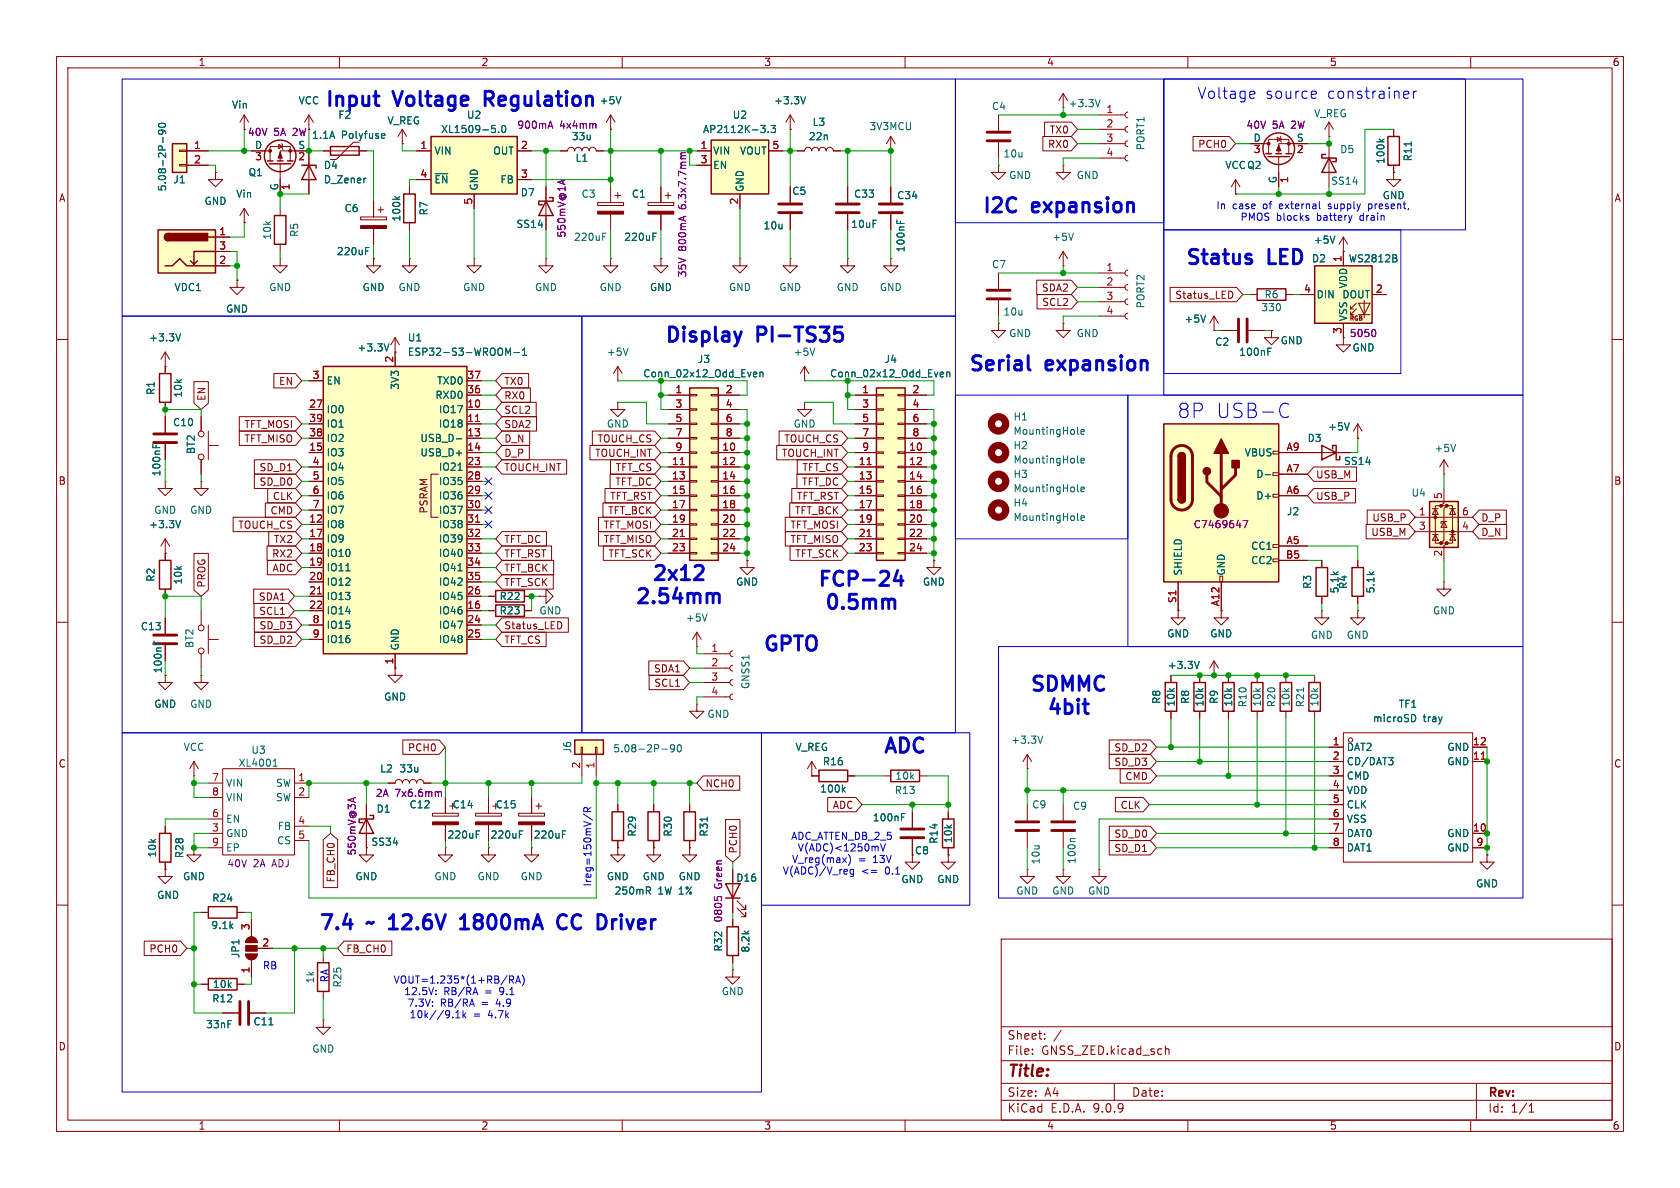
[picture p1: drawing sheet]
<svg xmlns="http://www.w3.org/2000/svg" width="297mm" height="210mm" viewBox="0 0 297 210" stroke-linecap="round" stroke-linejoin="round" font-family="sans-serif">
<defs><g id="words">
<g font-size="3.5" fill="#0000c2">
<text x="57.2" y="19.6">Input</text>
<text x="69.7" y="19.6">Voltage</text>
<text x="86.7" y="19.6">Regulation</text>
<text x="173.4" y="38.4">I2C</text>
<text x="182.5" y="38.4">expansion</text>
<text x="209.3" y="47.5">Status</text>
<text x="224.2" y="47.5">LED</text>
<text x="117.3" y="61.2">Display</text>
<text x="133.9" y="61.2">PI-TS35</text>
<text x="171" y="66.3">Serial</text>
<text x="184.9" y="66.3">expansion</text>
<text x="208.1" y="74.1">8P</text>
<text x="215" y="74.1">USB-C</text>
<text x="112" y="107.5">2.54mm</text>
<text x="115" y="103.4">2x12</text>
<text x="144.3" y="104.4">FCP-24</text>
<text x="145.5" y="108.5">0.5mm</text>
<text x="134.6" y="115.8">GPTO</text>
<text x="181.8" y="122.9">SDMMC</text>
<text x="184.8" y="127">4bit</text>
<text x="155.9" y="133.9">ADC</text>
<text x="56.1" y="165.1">7.4</text>
<text x="69.9" y="165.1">12.6V</text>
<text x="83.5" y="165.1">1800mA</text>
<text x="101.6" y="165.1">CC</text>
<text x="109.7" y="165.1">Driver</text>
</g>
<text font-size="2.8" fill="#840000" x="178" y="190.9">Title:</text>
<g font-size="2.7" fill="#0000c2">
<text x="211.6" y="17.7">Voltage</text>
<text x="223.7" y="17.7">source</text>
<text x="234.7" y="17.7">constrainer</text>
</g>
<g font-size="2.1" fill="#840000">
<text x="178" y="184">Sheet:</text>
<text x="178" y="186.7">File:</text>
<text x="184.1" y="186.7">GNSS_ZED.kicad_sch</text>
<text x="178" y="196.9">KiCad</text>
<text x="178" y="194.1">Size:</text>
<text x="184.7" y="194.1">A4</text>
<text x="185.7" y="196.9">E.D.A.</text>
<text x="193.3" y="196.9">9.0.9</text>
<text x="200" y="194.1">Date:</text>
<text x="263" y="194.3">Rev:</text>
<text x="263" y="196.9">Id:</text>
<text x="267.1" y="196.9">1/1</text>
</g>
<g font-size="1.8" fill="#840000">
<text x="35" y="11.9">1</text>
<text x="85" y="11.9">2</text>
<text x="135" y="11.9">3</text>
<text x="185" y="11.9">4</text>
<text x="235" y="11.9">5</text>
<text x="285" y="11.9">6</text>
<text x="185.5" y="23.8">TX0</text>
<text x="43.7" y="24.2">40V</text>
<text x="185.2" y="26.4">RX0</text>
<text x="211.7" y="26.4">PCH0</text>
<text x="10.3" y="35.9">A</text>
<text x="285.3" y="35.9">A</text>
<text x="184.1" y="51.8">SDA2</text>
<text x="207.7" y="53">Status_LED</text>
<text x="184.2" y="54.3">SCL2</text>
<text x="36.5" y="71" transform="rotate(-90 36.5 71)">EN</text>
<text x="49.2" y="68.3">EN</text>
<text x="89.1" y="68.3">TX0</text>
<text x="89.1" y="70.8">RX0</text>
<text x="43.1" y="75.9">TFT_MOSI</text>
<text x="89.1" y="73.3">SCL2</text>
<text x="89.1" y="75.9">SDA2</text>
<text x="43.1" y="78.4">TFT_MISO</text>
<text x="45.8" y="83.5">SD_D1</text>
<text x="89.1" y="78.4">D_N</text>
<text x="89.1" y="81">D_P</text>
<text x="89.1" y="83.5">TOUCH_INT</text>
<text x="105.1" y="81">TOUCH_INT</text>
<text x="105.5" y="78.4">TOUCH_CS</text>
<text x="108.7" y="83.5">TFT_CS</text>
<text x="138.1" y="81">TOUCH_INT</text>
<text x="138.6" y="78.4">TOUCH_CS</text>
<text x="141.8" y="83.5">TFT_CS</text>
<text x="10.3" y="85.9">B</text>
<text x="45.8" y="86">SD_D0</text>
<text x="48.1" y="88.6">CLK</text>
<text x="107.8" y="88.6">TFT_RST</text>
<text x="108.7" y="86">TFT_DC</text>
<text x="140.8" y="88.6">TFT_RST</text>
<text x="141.7" y="86">TFT_DC</text>
<text x="232.6" y="84.8">USB_M</text>
<text x="232.6" y="88.6">USB_P</text>
<text x="285.3" y="85.9">B</text>
<text x="42" y="93.7">TOUCH_CS</text>
<text x="47.7" y="91.1">CMD</text>
<text x="75.8" y="90.9" transform="rotate(-90 75.8 90.9)">PSRAM</text>
<text x="106.6" y="93.7">TFT_MOSI</text>
<text x="107.4" y="91.1">TFT_BCK</text>
<text x="139.6" y="93.7">TFT_MOSI</text>
<text x="140.4" y="91.1">TFT_BCK</text>
<text x="242.3" y="94.9">USB_M</text>
<text x="242.5" y="92.4">USB_P</text>
<text x="261.8" y="92.4">D_P</text>
<text x="261.8" y="94.9">D_N</text>
<text x="48" y="98.7">RX2</text>
<text x="48.1" y="101.3">ADC</text>
<text x="48.3" y="96.2">TX2</text>
<text x="89.1" y="101.3">TFT_BCK</text>
<text x="89.1" y="98.7">TFT_RST</text>
<text x="89.1" y="96.2">TFT_DC</text>
<text x="106.6" y="96.2">TFT_MISO</text>
<text x="107.5" y="98.7">TFT_SCK</text>
<text x="139.6" y="96.2">TFT_MISO</text>
<text x="140.5" y="98.7">TFT_SCK</text>
<text x="36.5" y="104" transform="rotate(-90 36.5 104)">PROG</text>
<text x="45.7" y="106.4">SDA1</text>
<text x="89.1" y="103.8">TFT_SCK</text>
<text x="45.7" y="108.9">SCL1</text>
<text x="45.8" y="111.4">SD_D3</text>
<text x="45.8" y="114">SD_D2</text>
<text x="89.1" y="114">TFT_CS</text>
<text x="89.1" y="111.4">Status_LED</text>
<text x="28.8" y="119.1" transform="rotate(-90 28.8 119.1)">100nF</text>
<text x="115.5" y="119.1">SDA1</text>
<text x="115.6" y="121.6">SCL1</text>
<text x="10.3" y="135.9">C</text>
<text x="72" y="133">PCH0</text>
<text x="196.9" y="135.6">SD_D3</text>
<text x="196.9" y="133">SD_D2</text>
<text x="285.3" y="135.9">C</text>
<text x="124.6" y="139.4">NCH0</text>
<text x="147.1" y="143.2">ADC</text>
<text x="198" y="143.2">CLK</text>
<text x="198.8" y="138.1">CMD</text>
<text x="196.9" y="148.3">SD_D0</text>
<text x="130.5" y="151" transform="rotate(-90 130.5 151)">PCH0</text>
<text x="161.6" y="151.2">C8</text>
<text x="196.9" y="150.8">SD_D1</text>
<text x="59.4" y="156.1" transform="rotate(-90 59.4 156.1)">FB_CH0</text>
<text x="26.3" y="168.6">PCH0</text>
<text x="61.1" y="168.6">FB_CH0</text>
<text x="10.3" y="185.9">D</text>
<text x="285.3" y="185.9">D</text>
<text x="35" y="199.9">1</text>
<text x="85" y="199.9">2</text>
<text x="135" y="199.9">3</text>
<text x="185" y="199.9">4</text>
<text x="235" y="199.9">5</text>
<text x="285" y="199.9">6</text>
</g>
<g font-size="1.8" fill="#006464">
<text x="40.9" y="19.4">Vin</text>
<text x="52.7" y="18.6">VCC</text>
<text x="59.7" y="21.2">F2</text>
<text x="68.4" y="22.2">V_REG</text>
<text x="77.9" y="23.7">XL1509-5.0</text>
<text x="82.4" y="21.2">U2</text>
<text x="105.9" y="18.6">+5V</text>
<text x="124.2" y="23.7">AP2112K-3.3</text>
<text x="129.4" y="21.2">U2</text>
<text x="136.8" y="18.6">+3.3V</text>
<text x="143.6" y="22.5">L3</text>
<text x="153.6" y="23.2">3V3MCU</text>
<text x="175.3" y="19.7">C4</text>
<text x="188.8" y="19.2">+3.3V</text>
<text x="232.2" y="20.9">V_REG</text>
<text x="45" y="26.4">D</text>
<text x="52.6" y="26.4">S</text>
<text x="55.1" y="24.7">1.1A</text>
<text x="60.3" y="24.7">Polyfuse</text>
<text x="76.7" y="27.5">VIN</text>
<text x="87.1" y="27.5">OUT</text>
<text x="101" y="25">33u</text>
<text x="101.6" y="28.8">L1</text>
<text x="126" y="27.5">VIN</text>
<text x="130.7" y="27.5">VOUT</text>
<text x="142.9" y="25">22n</text>
<text x="177.3" y="28">10u</text>
<text x="202.5" y="26.7" transform="rotate(-90 202.5 26.7)">PORT1</text>
<text x="221.5" y="25.1">D</text>
<text x="229.2" y="25.1">S</text>
<text x="236.8" y="27.3">D5</text>
<text x="245" y="29.1" transform="rotate(-90 245 29.1)">100k</text>
<text x="249.8" y="28.6" transform="rotate(-90 249.8 28.6)">R11</text>
<text x="29.6" y="33.9" transform="rotate(-90 29.6 33.9)">5.08-2P-90</text>
<text x="30.6" y="32.6">J1</text>
<text x="41.7" y="35.2">Vin</text>
<text x="43.8" y="31.3">Q1</text>
<text x="49.3" y="33.8" transform="rotate(-90 49.3 33.8)">G</text>
<text x="57.2" y="30.1">D4</text>
<text x="57.2" y="32.6">D_Zener</text>
<text x="76.7" y="32.6">~{EN}</text>
<text x="84.7" y="33.8" transform="rotate(-90 84.7 33.8)">GND</text>
<text x="88.4" y="32.6">FB</text>
<text x="92" y="34.9">D7</text>
<text x="102.7" y="35.2">C3</text>
<text x="111.6" y="35.2">C1</text>
<text x="126" y="30.1">EN</text>
<text x="131.7" y="34" transform="rotate(-90 131.7 34)">GND</text>
<text x="140" y="34.6">C5</text>
<text x="150.9" y="35.2">C33</text>
<text x="158.5" y="35.4">C34</text>
<text x="178.3" y="31.9">GND</text>
<text x="190.2" y="31.9">GND</text>
<text x="216.5" y="30.1">VCCQ2</text>
<text x="225.8" y="32.5" transform="rotate(-90 225.8 32.5)">G</text>
<text x="235.2" y="32.9">SS14</text>
<text x="244.3" y="35.4">GND</text>
<text x="36.1" y="36.4">GND</text>
<text x="52.9" y="42" transform="rotate(-90 52.9 42)">R5</text>
<text x="60.8" y="37.7">C6</text>
<text x="71" y="39.3" transform="rotate(-90 71 39.3)">100k</text>
<text x="75.8" y="38.2" transform="rotate(-90 75.8 38.2)">R7</text>
<text x="91.2" y="40.5">SS14</text>
<text x="134.9" y="40.7">10u</text>
<text x="150.4" y="40.5">10uF</text>
<text x="48.1" y="42.5" transform="rotate(-90 48.1 42.5)">10k</text>
<text x="59.5" y="45.3">220uF</text>
<text x="101.4" y="42.8">220uF</text>
<text x="110.3" y="42.8">220uF</text>
<text x="160.1" y="44.7" transform="rotate(-90 160.1 44.7)">100nF</text>
<text x="175.3" y="47.6">C7</text>
<text x="185.9" y="42.8">+5V</text>
<text x="231.8" y="46.6">D2</text>
<text x="232.2" y="43.3">+5V</text>
<text x="238.3" y="46.6">WS2812B</text>
<text x="30.8" y="51.7">VDC1</text>
<text x="47.5" y="51.7">GND</text>
<text x="64" y="51.7">GND</text>
<text x="70.4" y="51.7">GND</text>
<text x="81.8" y="51.7">GND</text>
<text x="94.5" y="51.7">GND</text>
<text x="105.9" y="51.7">GND</text>
<text x="114.8" y="51.7">GND</text>
<text x="128.8" y="51.7">GND</text>
<text x="137.7" y="51.7">GND</text>
<text x="147.8" y="51.7">GND</text>
<text x="155.4" y="51.7">GND</text>
<text x="223.4" y="52.9">R6</text>
<text x="232.7" y="52.9">DIN</text>
<text x="237.2" y="52.9">DOUT</text>
<text x="238.4" y="51.1" transform="rotate(-90 238.4 51.1)">VDD</text>
<text x="39.9" y="55.5">GND</text>
<text x="177.3" y="56">10u</text>
<text x="178.3" y="59.8">GND</text>
<text x="190.2" y="59.8">GND</text>
<text x="202.5" y="54.6" transform="rotate(-90 202.5 54.6)">PORT2</text>
<text x="209.3" y="57.3">+5V</text>
<text x="222.9" y="55.2">330</text>
<text x="238.4" y="56.9" transform="rotate(-90 238.4 56.9)">VSS</text>
<text x="26.3" y="60.6">+3.3V</text>
<text x="63.1" y="62.3">+3.3V</text>
<text x="72" y="60.6">U1</text>
<text x="72" y="63.1">ESP32-S3-WROOM-1</text>
<text x="107.2" y="63.1">+5V</text>
<text x="123.3" y="64.4">J3</text>
<text x="140.2" y="63.1">+5V</text>
<text x="156.3" y="64.4">J4</text>
<text x="214.7" y="61.3">C2</text>
<text x="219" y="63.1">100nF</text>
<text x="226.3" y="61.1">GND</text>
<text x="239" y="62.3">GND</text>
<text x="27.5" y="69.9" transform="rotate(-90 27.5 69.9)">R1</text>
<text x="32.4" y="70.4" transform="rotate(-90 32.4 70.4)">10k</text>
<text x="57.7" y="68.2">EN</text>
<text x="70.7" y="69" transform="rotate(-90 70.7 69)">3V3</text>
<text x="76.9" y="70.7">RXD0</text>
<text x="77.2" y="68.2">TXD0</text>
<text x="113.6" y="66.9">Conn_02x12_Odd_Even</text>
<text x="146.6" y="66.9">Conn_02x12_Odd_Even</text>
<text x="30.5" y="75.5">C10</text>
<text x="57.7" y="73.3">IO0</text>
<text x="57.7" y="75.8">IO1</text>
<text x="77.5" y="73.3">IO17</text>
<text x="77.5" y="75.8">IO18</text>
<text x="107.2" y="75.8">GND</text>
<text x="140.2" y="75.8">GND</text>
<text x="179.1" y="74.5">H1</text>
<text x="179.1" y="77.1">MountingHole</text>
<text x="234.7" y="76.3">+5V</text>
<text x="34.6" y="80.4" transform="rotate(-90 34.6 80.4)">BT2</text>
<text x="57.7" y="78.3">IO2</text>
<text x="57.7" y="80.9">IO3</text>
<text x="57.7" y="83.4">IO4</text>
<text x="74.2" y="78.3">USB_D-</text>
<text x="74.2" y="80.9">USB_D+</text>
<text x="77.5" y="83.4">IO21</text>
<text x="179.1" y="79.6">H2</text>
<text x="179.1" y="82.1">MountingHole</text>
<text x="219.9" y="80.9">VBUS</text>
<text x="231.1" y="78.3">D3</text>
<text x="237.5" y="82.4">SS14</text>
<text x="253.5" y="80.1">+5V</text>
<text x="28.5" y="84.3" transform="rotate(-90 28.5 84.3)">100nF</text>
<text x="57.7" y="86">IO5</text>
<text x="57.7" y="88.5">IO6</text>
<text x="77.5" y="86">IO35</text>
<text x="77.5" y="88.5">IO36</text>
<text x="179.1" y="89.8">H4</text>
<text x="179.1" y="84.7">H3</text>
<text x="179.1" y="87.2">MountingHole</text>
<text x="222" y="84.7">D-</text>
<text x="222" y="88.5">D+</text>
<text x="249.4" y="88">U4</text>
<text x="26.3" y="93.6">+3.3V</text>
<text x="27.2" y="91">GND</text>
<text x="33.5" y="91">GND</text>
<text x="57.7" y="91">IO7</text>
<text x="57.7" y="93.6">IO8</text>
<text x="77.5" y="91">IO37</text>
<text x="77.5" y="93.6">IO38</text>
<text x="179.1" y="92.3">MountingHole</text>
<text x="227.4" y="91.3">J2</text>
<text x="57.7" y="96.1">IO9</text>
<text x="57.7" y="98.7">IO10</text>
<text x="57.7" y="101.2">IO11</text>
<text x="77.5" y="96.1">IO39</text>
<text x="77.5" y="98.7">IO40</text>
<text x="77.5" y="101.2">IO41</text>
<text x="209.1" y="101.9" transform="rotate(-90 209.1 101.9)">SHIELD</text>
<text x="216.8" y="101.9" transform="rotate(-90 216.8 101.9)">GND</text>
<text x="221.1" y="97.4">CC1</text>
<text x="221.1" y="99.9">CC2</text>
<text x="27.5" y="102.9" transform="rotate(-90 27.5 102.9)">R2</text>
<text x="32.4" y="103.4" transform="rotate(-90 32.4 103.4)">10k</text>
<text x="57.7" y="103.7">IO12</text>
<text x="57.7" y="106.3">IO13</text>
<text x="77.5" y="103.7">IO42</text>
<text x="77.5" y="106.3">IO45</text>
<text x="88.2" y="106.3">R22</text>
<text x="130" y="103.7">GND</text>
<text x="163.1" y="103.7">GND</text>
<text x="232" y="104.2" transform="rotate(-90 232 104.2)">R3</text>
<text x="236.8" y="105" transform="rotate(-90 236.8 105)">5.1k</text>
<text x="238.4" y="104.2" transform="rotate(-90 238.4 104.2)">R4</text>
<text x="243.2" y="105" transform="rotate(-90 243.2 105)">5.1k</text>
<text x="24.8" y="111.6">C13</text>
<text x="57.7" y="108.8">IO14</text>
<text x="57.7" y="111.4">IO15</text>
<text x="57.7" y="113.9">IO16</text>
<text x="77.5" y="108.8">IO46</text>
<text x="77.5" y="111.4">IO47</text>
<text x="77.5" y="113.9">IO48</text>
<text x="88.2" y="108.8">R23</text>
<text x="95.3" y="108.8">GND</text>
<text x="121.2" y="110.1">+5V</text>
<text x="206.2" y="112.9">GND</text>
<text x="213.9" y="112.9">GND</text>
<text x="231.6" y="113.1">GND</text>
<text x="238" y="113.1">GND</text>
<text x="253.2" y="108.8">GND</text>
<text x="34.4" y="114.7" transform="rotate(-90 34.4 114.7)">BT2</text>
<text x="70.7" y="115.1" transform="rotate(-90 70.7 115.1)">GND</text>
<text x="206.4" y="118.5">+3.3V</text>
<text x="27.2" y="125.3">GND</text>
<text x="33.5" y="125.3">GND</text>
<text x="67.8" y="124.1">GND</text>
<text x="132.7" y="121.9" transform="rotate(-90 132.7 121.9)">GNSS1</text>
<text x="205.3" y="124.5" transform="rotate(-90 205.3 124.5)">R8</text>
<text x="207.9" y="125" transform="rotate(-90 207.9 125)">10k</text>
<text x="210.4" y="124.5" transform="rotate(-90 210.4 124.5)">R8</text>
<text x="213" y="125" transform="rotate(-90 213 125)">10k</text>
<text x="215.5" y="124.5" transform="rotate(-90 215.5 124.5)">R9</text>
<text x="218" y="125" transform="rotate(-90 218 125)">10k</text>
<text x="220.6" y="125.1" transform="rotate(-90 220.6 125.1)">R10</text>
<text x="223.1" y="125" transform="rotate(-90 223.1 125)">10k</text>
<text x="225.7" y="125.1" transform="rotate(-90 225.7 125.1)">R20</text>
<text x="228.2" y="125" transform="rotate(-90 228.2 125)">10k</text>
<text x="230.7" y="125.1" transform="rotate(-90 230.7 125.1)">R21</text>
<text x="233.3" y="125" transform="rotate(-90 233.3 125)">10k</text>
<text x="247.2" y="125.3">TF1</text>
<text x="125" y="127.1">GND</text>
<text x="178.7" y="131.7">+3.3V</text>
<text x="242.6" y="127.9">microSD</text>
<text x="251.6" y="127.9">tray</text>
<text x="32.4" y="132.9">VCC</text>
<text x="42.1" y="135.7">XL4001</text>
<text x="44.3" y="133.5">U3</text>
<text x="67.1" y="136.8">L2</text>
<text x="70.5" y="136.8">33u</text>
<text x="101.2" y="133.3" transform="rotate(-90 101.2 133.3)">J6</text>
<text x="108.3" y="133.2">5.08-2P-90</text>
<text x="140.5" y="132.9">V_REG</text>
<text x="145.4" y="135.5">R16</text>
<text x="238" y="132.9">DAT2</text>
<text x="238" y="135.5">CD/DAT3</text>
<text x="255.8" y="132.9">GND</text>
<text x="255.8" y="135.5">GND</text>
<text x="39.9" y="139.3">VIN</text>
<text x="39.9" y="141.8">VIN</text>
<text x="48.7" y="139.3">SW</text>
<text x="48.7" y="141.8">SW</text>
<text x="66.5" y="143.9">D1</text>
<text x="72.3" y="143.1">C12</text>
<text x="79.9" y="143.1">C14</text>
<text x="87.5" y="143.1">C15</text>
<text x="144.9" y="140.3">100k</text>
<text x="158.1" y="140.6">R13</text>
<text x="158.2" y="138">10k</text>
<text x="182.4" y="143.1">C9</text>
<text x="189.6" y="143.4">C9</text>
<text x="238" y="138">CMD</text>
<text x="238" y="140.6">VDD</text>
<text x="238" y="143.1">CLK</text>
<text x="39.9" y="145.6">EN</text>
<text x="39.9" y="148.2">GND</text>
<text x="48.9" y="149.5">CS</text>
<text x="49" y="146.9">FB</text>
<text x="65.6" y="149.7">SS34</text>
<text x="79" y="148.4">220uF</text>
<text x="86.6" y="148.4">220uF</text>
<text x="94.3" y="148.4">220uF</text>
<text x="112.6" y="148" transform="rotate(-90 112.6 148)">R29</text>
<text x="119" y="148" transform="rotate(-90 119 148)">R30</text>
<text x="125.3" y="148" transform="rotate(-90 125.3 148)">R31</text>
<text x="154.2" y="145.4">100nF</text>
<text x="166" y="149.3" transform="rotate(-90 166 149.3)">R14</text>
<text x="168.5" y="149.1" transform="rotate(-90 168.5 149.1)">10k</text>
<text x="238" y="145.6">VSS</text>
<text x="238" y="148.2">DAT0</text>
<text x="255.8" y="148.2">GND</text>
<text x="27.8" y="151.7" transform="rotate(-90 27.8 151.7)">10k</text>
<text x="32.3" y="155.8">GND</text>
<text x="32.6" y="151.8" transform="rotate(-90 32.6 151.8)">R28</text>
<text x="39.9" y="150.7">EP</text>
<text x="62.7" y="155.8">GND</text>
<text x="76.7" y="155.8">GND</text>
<text x="84.3" y="155.8">GND</text>
<text x="91.9" y="155.8">GND</text>
<text x="107.2" y="155.8">GND</text>
<text x="113.5" y="155.8">GND</text>
<text x="119.9" y="155.8">GND</text>
<text x="184" y="152.9" transform="rotate(-90 184 152.9)">10u</text>
<text x="190.3" y="152.8" transform="rotate(-90 190.3 152.8)">100n</text>
<text x="238" y="150.7">DAT1</text>
<text x="255.8" y="150.7">GND</text>
<text x="27.7" y="159.1">GND</text>
<text x="37.4" y="159.6">R24</text>
<text x="108.5" y="158.3">250mR</text>
<text x="116.3" y="158.3">1W 1%</text>
<text x="130.1" y="156.1">D16</text>
<text x="159.3" y="156.3">GND</text>
<text x="165.6" y="156.3">GND</text>
<text x="179.6" y="158.3">GND</text>
<text x="185.9" y="158.3">GND</text>
<text x="192.3" y="158.3">GND</text>
<text x="260.9" y="157.1">GND</text>
<text x="37.2" y="164.4">9.1k</text>
<text x="42.5" y="169.5" transform="rotate(-90 42.5 169.5)">JP1</text>
<text x="55.7" y="173.9" transform="rotate(-90 55.7 173.9)">1k</text>
<text x="127.9" y="168.3" transform="rotate(-90 127.9 168.3)">R32</text>
<text x="132.7" y="168.5" transform="rotate(-90 132.7 168.5)">8.2k</text>
<text x="37.4" y="177.4">R12</text>
<text x="37.5" y="174.9">10k</text>
<text x="60.6" y="174.7" transform="rotate(-90 60.6 174.7)">R25</text>
<text x="127.5" y="176.1">GND</text>
<text x="36.3" y="182">33nF</text>
<text x="44.7" y="181.5">C11</text>
<text x="55.1" y="186.3">GND</text>
</g>
<g font-size="1.8" fill="#840084">
<text x="91.3" y="23">900mA</text>
<text x="98.9" y="23">4x4mm</text>
<text x="220.2" y="23">40V</text>
<text x="224.9" y="23">5A</text>
<text x="228.4" y="23">2W</text>
<text x="48.4" y="24.2">5A</text>
<text x="51.9" y="24.2">2W</text>
<text x="121.5" y="36.8" transform="rotate(-90 121.5 36.8)">6.3x7.7mm</text>
<text x="100.2" y="42.1" transform="rotate(-90 100.2 42.1)">550mV@1A</text>
<text x="121.5" y="44.4" transform="rotate(-90 121.5 44.4)">800mA</text>
<text x="121.5" y="49.1" transform="rotate(-90 121.5 49.1)">35V</text>
<text x="238.5" y="59.8">5050</text>
<text x="210.9" y="93.6">C7469647</text>
<text x="66.3" y="141.1">2A</text>
<text x="69.8" y="141.1">7x6.6mm</text>
<text x="40.1" y="153.5">40V</text>
<text x="44.8" y="153.5">2A</text>
<text x="48.2" y="153.5">ADJ</text>
<text x="63.1" y="151.3" transform="rotate(-90 63.1 151.3)">550mV@3A</text>
<text x="127.9" y="157.2" transform="rotate(-90 127.9 157.2)">Green</text>
<text x="127.9" y="163.2" transform="rotate(-90 127.9 163.2)">0805</text>
</g>
<g font-size="1.8" fill="#a90000">
<text x="195.5" y="20.1">1</text>
<text x="195.5" y="22.6">2</text>
<text x="34.2" y="26.4">1</text>
<text x="34.2" y="29">2</text>
<text x="45" y="28.7">3</text>
<text x="52.6" y="28.7">2</text>
<text x="74.2" y="26.4">1</text>
<text x="92" y="26.4">2</text>
<text x="123.8" y="26.4">1</text>
<text x="123.8" y="29">3</text>
<text x="136.5" y="26.4">5</text>
<text x="195.5" y="25.1">3</text>
<text x="195.5" y="27.7">4</text>
<text x="221.5" y="27.4">3</text>
<text x="229.2" y="27.4">2</text>
<text x="51.5" y="33.7" transform="rotate(-90 51.5 33.7)">1</text>
<text x="74.2" y="31.5">4</text>
<text x="92" y="31.5">3</text>
<text x="228" y="32.5" transform="rotate(-90 228 32.5)">1</text>
<text x="38.7" y="41.7">1</text>
<text x="83.6" y="36.3" transform="rotate(-90 83.6 36.3)">5</text>
<text x="130.6" y="36.3" transform="rotate(-90 130.6 36.3)">2</text>
<text x="38.7" y="44.2">3</text>
<text x="38.7" y="46.7">2</text>
<text x="237.2" y="46.4" transform="rotate(-90 237.2 46.4)">1</text>
<text x="195.5" y="48">1</text>
<text x="195.5" y="50.5">2</text>
<text x="195.5" y="53.1">3</text>
<text x="230.4" y="51.8">4</text>
<text x="243.1" y="51.8">2</text>
<text x="195.5" y="55.6">4</text>
<text x="237.2" y="59.1" transform="rotate(-90 237.2 59.1)">3</text>
<text x="69.6" y="64.2" transform="rotate(-90 69.6 64.2)">2</text>
<text x="55.2" y="67.1">3</text>
<text x="82.5" y="67.1">37</text>
<text x="82.5" y="69.6">36</text>
<text x="119.3" y="69.6">1</text>
<text x="128.2" y="69.6">2</text>
<text x="152.3" y="69.6">1</text>
<text x="161.2" y="69.6">2</text>
<text x="54.6" y="72.1">27</text>
<text x="54.6" y="74.7">39</text>
<text x="54.6" y="77.2">38</text>
<text x="82.5" y="72.1">10</text>
<text x="82.5" y="74.7">11</text>
<text x="82.5" y="77.2">13</text>
<text x="119.3" y="72.1">3</text>
<text x="119.3" y="74.7">5</text>
<text x="119.3" y="77.2">7</text>
<text x="128.2" y="72.1">4</text>
<text x="128.2" y="74.7">6</text>
<text x="128.2" y="77.2">8</text>
<text x="152.3" y="72.1">3</text>
<text x="152.3" y="74.7">5</text>
<text x="152.3" y="77.2">7</text>
<text x="161.2" y="72.1">4</text>
<text x="161.2" y="74.7">6</text>
<text x="161.2" y="77.2">8</text>
<text x="54.6" y="79.8">15</text>
<text x="55.2" y="82.3">4</text>
<text x="82.5" y="79.8">14</text>
<text x="82.5" y="82.3">23</text>
<text x="118.7" y="82.3">11</text>
<text x="119.3" y="79.8">9</text>
<text x="127.6" y="79.8">10</text>
<text x="127.6" y="82.3">12</text>
<text x="151.7" y="82.3">11</text>
<text x="152.3" y="79.8">9</text>
<text x="160.6" y="79.8">10</text>
<text x="160.6" y="82.3">12</text>
<text x="227.3" y="79.8">A9</text>
<text x="227.3" y="83.6">A7</text>
<text x="55.2" y="84.8">5</text>
<text x="55.2" y="87.4">6</text>
<text x="55.2" y="89.9">7</text>
<text x="82.5" y="84.8">28</text>
<text x="82.5" y="87.4">29</text>
<text x="82.5" y="89.9">30</text>
<text x="118.7" y="84.8">13</text>
<text x="118.7" y="87.4">15</text>
<text x="118.7" y="89.9">17</text>
<text x="127.6" y="84.8">14</text>
<text x="127.6" y="87.4">16</text>
<text x="127.6" y="89.9">18</text>
<text x="151.7" y="84.8">13</text>
<text x="151.7" y="87.4">15</text>
<text x="151.7" y="89.9">17</text>
<text x="160.6" y="84.8">14</text>
<text x="160.6" y="87.4">16</text>
<text x="160.6" y="89.9">18</text>
<text x="227.3" y="87.4">A6</text>
<text x="255" y="88.3" transform="rotate(-90 255 88.3)">5</text>
<text x="54.6" y="92.5">12</text>
<text x="54.6" y="95">17</text>
<text x="82.5" y="92.5">31</text>
<text x="82.5" y="95">32</text>
<text x="118.7" y="92.5">19</text>
<text x="118.7" y="95">21</text>
<text x="127.6" y="92.5">20</text>
<text x="127.6" y="95">22</text>
<text x="151.7" y="92.5">19</text>
<text x="151.7" y="95">21</text>
<text x="160.6" y="92.5">20</text>
<text x="160.6" y="95">22</text>
<text x="250.8" y="91.2">1</text>
<text x="250.8" y="93.7">3</text>
<text x="258.4" y="91.2">6</text>
<text x="258.4" y="93.7">4</text>
<text x="54.6" y="97.5">18</text>
<text x="54.6" y="100.1">19</text>
<text x="82.5" y="97.5">33</text>
<text x="82.5" y="100.1">34</text>
<text x="118.7" y="97.5">23</text>
<text x="127.6" y="97.5">24</text>
<text x="151.7" y="97.5">23</text>
<text x="160.6" y="97.5">24</text>
<text x="227.3" y="98.8">B5</text>
<text x="227.3" y="96.3">A5</text>
<text x="255" y="98.5" transform="rotate(-90 255 98.5)">2</text>
<text x="54.6" y="102.6">20</text>
<text x="54.6" y="105.2">21</text>
<text x="54.6" y="107.7">22</text>
<text x="82.5" y="102.6">35</text>
<text x="82.5" y="105.2">26</text>
<text x="82.5" y="107.7">16</text>
<text x="208" y="106.7" transform="rotate(-90 208 106.7)">S1</text>
<text x="215.6" y="107.3" transform="rotate(-90 215.6 107.3)">A12</text>
<text x="55.2" y="110.2">8</text>
<text x="55.2" y="112.8">9</text>
<text x="82.5" y="110.2">24</text>
<text x="82.5" y="112.8">25</text>
<text x="69.6" y="117.5" transform="rotate(-90 69.6 117.5)">1</text>
<text x="125.7" y="115.3">1</text>
<text x="125.7" y="117.9">2</text>
<text x="125.7" y="120.4">3</text>
<text x="125.7" y="122.9">4</text>
<text x="235.5" y="131.8">1</text>
<text x="260.3" y="131.8">12</text>
<text x="102.6" y="136" transform="rotate(-90 102.6 136)">2</text>
<text x="105.2" y="136" transform="rotate(-90 105.2 136)">1</text>
<text x="235.5" y="134.4">2</text>
<text x="235.5" y="136.9">3</text>
<text x="260.3" y="134.4">11</text>
<text x="37.4" y="138.2">7</text>
<text x="37.4" y="140.7">8</text>
<text x="52.6" y="138.2">1</text>
<text x="52.6" y="140.7">2</text>
<text x="235.5" y="139.4">4</text>
<text x="235.5" y="142">5</text>
<text x="37.4" y="144.5">6</text>
<text x="37.4" y="147.1">3</text>
<text x="37.4" y="149.6">9</text>
<text x="52.6" y="145.8">4</text>
<text x="52.6" y="148.3">5</text>
<text x="235.5" y="144.5">6</text>
<text x="235.5" y="147.1">7</text>
<text x="235.5" y="149.6">8</text>
<text x="260.3" y="147.1">10</text>
<text x="260.9" y="149.6">9</text>
<text x="44.2" y="164.5" transform="rotate(-90 44.2 164.5)">3</text>
<text x="46.3" y="167.4">2</text>
<text x="44.2" y="172.2" transform="rotate(-90 44.2 172.2)">1</text>
</g>
<g font-size="1.8" fill="#0000c2">
<text x="214.9" y="37.2">In</text>
<text x="217.9" y="37.2">case</text>
<text x="219.2" y="39.2">PMOS blocks</text>
<text x="223.4" y="37.2">of</text>
<text x="226.4" y="37.2">external</text>
<text x="232.9" y="39.2">battery</text>
<text x="235.3" y="37.2">supply</text>
<text x="240.7" y="39.2">drain</text>
<text x="242.6" y="37.2">present,</text>
<text x="139.8" y="148.7">ADC_ATTEN_DB_2_5</text>
<text x="138.3" y="154.8">V(ADC)/V_reg</text>
<text x="139.9" y="152.8">V_reg(max)</text>
<text x="140.9" y="150.7">V(ADC)&lt;1250mV</text>
<text x="151.7" y="152.8">=</text>
<text x="152.3" y="154.8">&lt;=</text>
<text x="154.5" y="152.8">13V</text>
<text x="156.6" y="154.8">0.1</text>
<text x="104.7" y="156.8" transform="rotate(-90 104.7 156.8)">Ireg=150mV/R</text>
<text x="46.4" y="171.6">RB</text>
<text x="58.3" y="173.8" transform="rotate(-90 58.3 173.8)">RA</text>
<text x="69.5" y="174.1">VOUT=1.235*(1+RB/RA)</text>
<text x="71.4" y="176.1">12.5V:</text>
<text x="72" y="178.2">7.3V:</text>
<text x="77.8" y="178.2">RB/RA</text>
<text x="78.4" y="176.1">RB/RA</text>
<text x="85.2" y="178.2">=</text>
<text x="85.8" y="176.1">=</text>
<text x="88" y="178.2">4.9</text>
<text x="88.6" y="176.1">9.1</text>
<text x="72.3" y="180.2">10k//9.1k</text>
<text x="83.6" y="180.2">=</text>
<text x="86.4" y="180.2">4.7k</text>
</g>
<text font-size="1.1" fill="#840000" x="238.5" y="56.9">RGB</text>
</g></defs>
<g fill="none" stroke="#840000" stroke-width=".18">
<path d="M10 10h277v190h-277zM12 12h273v186h-273zM60 10v2M110 10v2M160 10v2M210 10v2M260 10v2M71.1 25.4h.1M71.1 22.9l.8 1.2M71.1 22.9l-.7 1.2M71.1 22.9v2.5M188 57.2v1.2h1.2l-1.2 1.3-1.3-1.3h1.3"/>
<path d="M188 57.2h.1M10 60h2M240 77.5h.1M240 74.9l.8 1.3M240 74.9l-.7 1.3M240 74.9v2.6M285 60h2M233.7 99.1v1.2M10 110h2M212.1 119.4v1.3M233.7 105.4v1.3M285 110h2"/>
<path d="M212.1 125.7v1.3M10 160h2M177 166h108v32h-108zM285 160h2M60 198v2M110 198v2M160 198v2M177 194.5h108M177 191.5h108M177 187.5h108M177 181.5h108M182.5 186.3v.1"/>
<path d="M182.5 185.5v.1M184.7 183.6v.1M184.7 182.8v.1M187.6 182.1l-1.3 2M197 191.5v3M206 184.9v1.5M206 185.5l.2-.1 .4 .1 .1 .9M210 198v2M260 198v2M261 191.5v6.5M270.3 196.6h.9M270.3 195.5l.4-.4v1.5"/>
</g>
<path d="M232.7 100.3h2v5.1h-2zM211.1 120.7h2v5h-2z" fill="none" stroke="#840000" stroke-width=".25"/>
<path d="M238.5 74.7l-.4 1.3" fill="none" stroke="#006464" stroke-width=".18"/>
<path d="M252.7 88.6h5.1v8.2h-5.1z" fill="#ffffc2"/>
<g fill="#840000" stroke="#840000" stroke-width=".18">
<path d="M105.7 37.3h4.5v.5h-4.5z"/>
<path d="M76.5 145.3h4.5v.5h-4.5z"/>
<path d="M84.1 145.3h4.5v.5h-4.5z"/>
<path d="M91.7 145.3h4.6v.5h-4.6z"/>
<circle cx="253.7" cy="91.4" r=".25"/>
<circle cx="254.8" cy="89.4" r=".25"/>
<circle cx="254.8" cy="96" r=".25"/>
<circle cx="255.8" cy="89.4" r=".25"/>
<circle cx="255.8" cy="96" r=".25"/>
<circle cx="256.8" cy="94" r=".25"/>
</g>
<g fill="none" stroke="#840000" stroke-width=".18">
<path d="M188 19.1h.1M188 16.5l-.8 1.3M188 16.5l.7 1.3M188 16.5v2.6M199.4 19.8l-.4 .2-.1 .3 .1 .4 .4 .1M105.7 35.8h4.5v.5h-4.5zM107.9 22.9h.1M107.9 20.3l-.7 1.3M107.9 20.3l.8 1.3M107.9 20.3v2.6M107.9 33v2.8M107.9 37.8v2.8"/>
<path d="M108.7 34.5h1M109.2 34v1.1M141 26.7h1.2a.64 .64 0 0 1 .7-.7 .64 .64 0 0 1 .6 .7 .64 .64 0 0 1 .6-.7 .64 .64 0 0 1 .7 .7 .64 .64 0 0 1 .6-.7 .64 .64 0 0 1 .6 .7 .64 .64 0 0 1 .7-.7 .64 .64 0 0 1 .6 .7h1.3M176.5 29.2v1.3h1.3l-1.3 1.3-1.2-1.3h1.2M176.5 29.2h.1M176.5 20.3v2.8M176.5 25.1v2.8M188 29.2v1.3h1.2l-1.2 1.3-1.3-1.3h1.3M188 29.2h.1M194.3 20.3h4.6M194.3 22.9h4.6M194.3 25.4h4.6"/>
<path d="M194.3 27.9h4.6M199.4 22.4l-.4 .1-.1 .4 .1 .3 .4 .2M199.4 24.9l-.4 .1-.1 .4 .1 .4 .4 .1M199.4 27.4l-.4 .2-.1 .3 .1 .4 .4 .1M176.5 57.2v1.2h1.3l-1.3 1.3-1.2-1.3h1.2M176.5 57.2h.1M176.5 48.3v2.8M176.5 53.1v2.8M188 47h.1M188 44.5v2.5M188 44.5l-.8 1.2M188 44.5l.7 1.2"/>
<path d="M194.3 48.3h4.6M194.3 50.8h4.6M194.3 53.3h4.6M194.3 55.9h4.6M199.4 47.8l-.4 .1-.1 .4 .1 .3 .4 .2M199.4 50.3l-.4 .1-.1 .4 .1 .4 .4 .1M199.4 52.8l-.4 .2-.1 .3 .1 .4 .4 .1M199.4 55.4l-.4 .1-.1 .4 .1 .3 .4 .2M214.6 58.4h.1M214.6 55.9l.8 1.3M214.6 55.9l-.7 1.3M214.6 55.9v2.5"/>
<path d="M215.9 58.4h2.8M220.7 58.4h2.8M221 52.1h1.2M224.8 58.4v1.3h1.3l-1.3 1.3-1.3-1.3h1.3M224.8 58.4h.1M227.3 52.1h1.3M29.2 85.1v1.3h1.3l-1.3 1.2-1.3-1.2h1.3M29.2 85.1h.1M29.2 97.8h.1M29.2 95.3v2.5M29.2 95.3l.8 1.2M29.2 95.3l-.8 1.2"/>
<path d="M35.6 85.1v1.3h1.2l-1.2 1.2-1.3-1.2h1.3M35.6 85.1h.1M240 99.1v1.2M250.2 91.4h10.1M250.2 94h10.1M253.2 94.5h1.1M253.2 89.9h1.1M253.7 89.9l.6 1h-1.1zM253.7 94.5l.6 1h-1.1zM254.8 89.4h-1.1v6.6h1.1M255.3 86.4v2.5l-.5 .5h1l-.5 .5v5.6l-.5 .5h1l-.5 .5v2.6M255.3 92.2l.5 1h-1z"/>
<path d="M255.8 92.2h-1v.4M255.8 89.4h1v6.6h-1M256.3 94.5h1M256.3 89.9h1M256.8 89.9l.5 1h-1zM256.8 94.5l.5 1h-1zM29.2 119.4v1.3h-1.3l1.3 1.2 1.3-1.2h-1.3M35.6 119.4v1.3h-1.3l1.3 1.2 1.2-1.2h-1.2M35.6 119.4h.1M35.6 108v2.5M35.6 115.6v2.5M36.8 113h1.8"/>
<path d="M36.8 110.5v5.1M207 119.4v1.3M214.6 119.4h.1M214.6 116.8v2.6M214.6 116.8l-.7 1.3M214.6 116.8l.8 1.3M217.2 119.4v1.3M222.2 119.4v1.3M227.3 119.4v1.3M232.4 119.4v1.3M233.7 108v1.2h1.2l-1.2 1.3-1.3-1.3h1.3M233.7 108h.1"/>
<path d="M240 108v1.2h1.3l-1.3 1.3-1.2-1.3h1.2M240 108h.1M240 105.4v1.3M255.3 102.9v1.2h1.2l-1.2 1.3-1.3-1.3h1.3M255.3 102.9h.1M34.3 137.2h.1M34.3 134.6l-.8 1.3M34.3 134.6l.8 1.3M34.3 134.6v2.6M36.8 138.4h2.6M39.4 135.9h12.7v15.2h-12.7zM52.1 138.4h2.5"/>
<path d="M68.6 138.4h1.2a.64 .64 0 0 1 .7-.6 .64 .64 0 0 1 .6 .6 .64 .64 0 0 1 .7-.6 .64 .64 0 0 1 .6 .6 .64 .64 0 0 1 .6-.6 .64 .64 0 0 1 .7 .6 .64 .64 0 0 1 .6-.6 .64 .64 0 0 1 .6 .6h1.3M123.2 124.5v1.2h1.3l-1.3 1.3-1.3-1.3h1.3M123.2 124.5h.1M143.5 137.2h.1M143.5 137.2h1.3M143.5 134.6l.8 1.3M143.5 134.6l-.8 1.3M143.5 134.6v2.6M149.9 137.2h1.2M156.2 137.2h1.3M162.6 137.2h1.2M181.6 135.9h.1"/>
<path d="M181.6 133.4l-.8 1.2M181.6 133.4l.8 1.2M181.6 133.4v2.5M207 125.7v1.3M217.2 125.7v1.3M222.2 125.7v1.3M227.3 125.7v1.3M232.4 125.7v1.3M234.9 137.2h2.6M234.9 132.1h2.6M234.9 134.6h2.6M234.9 139.7h2.6"/>
<path d="M237.5 129.5h22.8v22.9h-22.8zM260.3 132.1h2.6M260.3 134.6h2.6M29.2 153.7v1.2h1.3l-1.3 1.3-1.3-1.3h1.3M29.2 153.7h.1M29.2 146.1v1.2M29.2 152.4v1.3M34.3 149.9v1.2h1.3l-1.3 1.3-1.3-1.3h1.3M34.3 149.9h.1M36.8 141h2.6M36.8 144.8h2.6M36.8 147.3h2.6"/>
<path d="M36.8 149.9h2.6M52.1 141h2.5M52.1 146.1h2.5M52.1 148.6h2.5M64.8 149.9v1.2h1.2l-1.2 1.3-1.3-1.3h1.3M64.8 149.9h.1M64.8 142.2v7.7M76.5 143.8h4.5v.5h-4.5zM78.7 149.9v1.2h1.3l-1.3 1.3-1.2-1.3h1.2M78.7 149.9h.1M78.7 141v2.8M78.7 145.8v2.8"/>
<path d="M84.1 143.8h4.5v.5h-4.5zM86.4 149.9v1.2h1.2l-1.2 1.3-1.3-1.3h1.3M86.4 149.9h.1M86.4 141v2.8M86.4 145.8v2.8M91.7 143.8h4.6v.5h-4.6zM94 149.9v1.2h1.2l-1.2 1.3-1.3-1.3h1.3M94 149.9h.1M94 141v2.8M94 145.8v2.8M94.7 142.5h1.1M95.2 142v1"/>
<path d="M109.2 142.2v1.3M109.2 148.6v1.3M115.6 142.2v1.3M115.6 148.6v1.3M121.9 142.2v1.3M121.9 148.6v1.3M161.3 151.1v1.3h1.3l-1.3 1.3-1.3-1.3h1.3M167.6 151.1v1.3h1.3l-1.3 1.3-1.2-1.3h1.2M167.6 151.1h.1M167.6 143.5v1.3M167.6 149.9v1.2M181.6 153.7v1.2h1.3l-1.3 1.3-1.3-1.3h1.3"/>
<path d="M181.6 153.7h.1M181.6 142.2v2.8M181.6 147.1v2.8M188 153.7v1.2h1.2l-1.2 1.3-1.3-1.3h1.3M188 153.7h.1M188 142.2v2.8M188 147.1v2.8M194.3 153.7v1.2h1.3l-1.3 1.3-1.3-1.3h1.3M194.3 153.7h.1M234.9 144.8h2.6M234.9 147.3h2.6M234.9 149.9h2.6"/>
<path d="M234.9 142.2h2.6M260.3 147.3h2.6M260.3 149.9h2.6M262.9 151.1v1.3h1.3l-1.3 1.3-1.3-1.3h1.3M262.9 151.1h.1M35.6 161.3h1.2M35.6 174h1.2M39.4 179.1h2.8M41.9 161.3h1.3M41.9 174h1.3M44.2 179.1h2.8M57.1 168.9v1.3"/>
<path d="M57.1 175.3v1.2M129.5 171.5v1.2h1.3l-1.3 1.3-1.2-1.3h1.2M129.5 171.5h.1M129.5 162.6v1.2M129.5 168.9v1.3"/>
<circle cx="35.6" cy="115.1" r=".51"/>
<circle cx="35.6" cy="111" r=".51"/>
<circle cx="238.8" cy="130.8" r=".38"/>
</g>
<g fill="none" stroke="#840000" stroke-width=".25">
<path d="M222.2 51.1h5.1v2h-5.1zM252.7 88.6h5.1v8.2h-5.1zM239 100.3h2v5.1h-2zM144.8 136.1h5.1v2.1h-5.1zM157.5 136.1h5.1v2.1h-5.1zM206 120.7h2v5h-2zM216.2 120.7h2v5h-2zM221.2 120.7h2.1v5h-2.1zM226.3 120.7h2v5h-2zM231.4 120.7h2v5h-2zM28.2 147.3h2v5.1h-2zM64.8 144.8l1.2 2.5h-2.5z"/>
<path d="M65.4 144.1h.6v.7h-2.5v.6h.6M108.2 143.5h2v5.1h-2zM114.6 143.5h2v5.1h-2zM120.9 143.5h2v5.1h-2zM166.6 144.8h2.1v5.1h-2.1zM36.8 160.3h5.1v2h-5.1zM36.8 173h5.1v2h-5.1zM56.1 170.2h2.1v5.1h-2.1zM128.5 163.8h2.1v5.1h-2.1z"/>
</g>
<g fill="none" stroke="#006464" stroke-width=".18">
<path d="M109.8 17.1l-.5 1.3M194.5 17.6l-.4 1.3M106.5 41.8h.5M106.5 41.2h.6M189.8 41.2l-.4 1.3M213.1 55.7l-.4 1.3M224.1 62.1h.5M224.1 61.5h.7M31.9 92l-.4 1.3M212 116.9l-.4 1.3M48.3 135.5h.7M48.4 134.5l.3-.3v1.3"/>
<path d="M149 139.5l.4 .5M149.4 139.2l-.5 .5M184.3 130.1l-.4 1.3M230.4 121.6v.7M245.5 133.9h.8l-.5 .5M246 134.4l.3 .3v.3l-.3 .2M249.9 126.3a.68 .68 0 0 1 .4 .6 .68 .68 0 0 1-.4 .7M84.2 147.5h.4M84.2 146.9h.6M91.8 147.5h.4M91.8 146.9h.6M99.4 147.5h.5"/>
<path d="M99.4 146.9h.6M114.6 157.5l.4 .6M114.8 156.8l.2 .2-.1 .3-.1 .2M125 144.4v.8M190.1 148.2h-.7l-.2 .2M47.5 181.2h.8"/>
</g>
<path d="M174.5 23.4h4.1M174.5 24.9h4.1M174.5 51.3h4.1M174.5 52.8h4.1M218.9 56.4v4.1M220.5 56.4v4.1M179.6 146.8h4M179.6 145.3h4M185.9 146.8h4.1M185.9 145.3h4.1M42.4 177v4.1M43.9 177v4.1" fill="none" stroke="#840000" stroke-width=".51"/>
<path d="M62.4 141.1v.6M62.8 141l-1.3 .4M77.6 140h.4v.8" fill="none" stroke="#840084" stroke-width=".18"/>
<path d="M261.9 134.2h.7" fill="none" stroke="#a90000" stroke-width=".18"/>
<path d="M125.7 24.8h10.2v9.5h-10.2z" fill="#ffffc2"/>
<path d="M125.7 24.8h10.2v9.5h-10.2zM128.3 156.2h2.5l-1.3 2.6zM128.3 158.8h2.5" fill="none" stroke="#840000" stroke-width=".25"/>
<path d="M123.2 26.7h2.5M123.2 29.2h2.5M130.8 34.3v2.5M135.9 26.7h2.5M129.5 153.7v7.6M130.3 159.3l1.5 1.5v-.8v.8h-.7M130.3 160.5l1.5 1.6v-.8v.8h-.7" fill="none" stroke="#840000" stroke-width=".18"/>
<path d="M134.5 22.2h.8l-.4 .5M135.2 22.8v.5M135.8 23.3v.1M136.3 22.2h.8l-.4 .5 .3 .1v.5l-.1 .1-.6-.1M190.5 76.6l.2 .2M191.1 76.4l.6-.2-.1-.2-.3-.1-.2 .2 .1 .6h.4M190.5 91.8l.2 .2M190.5 81.7l.2 .2M190.5 86.8l.2 .1M191.1 91.6l.6-.1-.1-.3h-.3l-.2 .2 .1 .6h.4M191.1 81.4l.6-.1-.1-.2-.3-.1-.2 .2 .1 .6h.4M191.1 86.5l.6-.1-.1-.2-.3-.1-.2 .2 .1 .6h.4" fill="none" stroke="#006464" stroke-width=".18"/>
<g fill="none" stroke="#840000" stroke-width="1.3">
<circle cx="176.5" cy="74.9" r="1.27"/>
<circle cx="176.5" cy="80" r="1.27"/>
<circle cx="176.5" cy="85.1" r="1.27"/>
<circle cx="176.5" cy="90.2" r="1.27"/>
</g>
<path d="M126.3 158.5v.6M126.8 158.7l.2-.2h.3l.3 .2" fill="none" stroke="#840084" stroke-width=".18"/>
<path d="M101.6 130.8h5.1v2.6h-5.1z" fill="#ffffc2"/>
<path d="M101.6 130.8h5.1v2.6h-5.1z" fill="none" stroke="#840000" stroke-width=".25"/>
<g fill="none" stroke="#840000" stroke-width=".18">
<path d="M139.7 22.9h.1M139.7 20.3l-.8 1.3M139.7 20.3l.8 1.3M139.7 20.3v2.6M157.5 26.7h.1M157.5 24.1l-.8 1.3M157.5 24.1l.7 1.3M157.5 24.1v2.6M69.8 118.1v1.3h1.3l-1.3 1.3-1.2-1.3h1.2M69.8 118.1h.1M208.3 108v1.2h1.2l-1.2 1.3-1.3-1.3h1.3M208.3 108h.1"/>
<path d="M215.9 108v1.2h1.3l-1.3 1.3-1.3-1.3h1.3M215.9 108h.1M102.7 132.1h.3v1.3h-.3zM102.9 133.4v3.8M105.3 132.1h.2v1.3h-.2zM105.4 133.4v3.8M109.2 149.9v1.2h1.3l-1.3 1.3-1.3-1.3h1.3M109.2 149.9h.1M57.1 180.3v1.3h1.3l-1.3 1.3-1.2-1.3h1.2M57.1 180.3h.1"/>
</g>
<path d="M142.4 17.1l-.4 1.3M117 132.4h1M119.2 132.2l-.2 .2h-.4l-.1-.2 .1-.5 .4-.1 .2 .2a.84 .84 0 0 1-.3 1.1h-.3M119.9 131.7l.1-.1a.68 .68 0 0 1 .5 .7 .68 .68 0 0 1-.5 .6 .84 .84 0 0 1-.1-1.2z" fill="none" stroke="#006464" stroke-width=".18"/>
<path d="M205.7 74.9h20.4v28h-20.4z" fill="#ffffc2"/>
<g fill="none" stroke="#840000" stroke-width=".18">
<path d="M96.5 33v7.6M99.1 26.7h1.2a.64 .64 0 0 1 .7-.7 .64 .64 0 0 1 .6 .7 .64 .64 0 0 1 .6-.7 .64 .64 0 0 1 .7 .7 .64 .64 0 0 1 .6-.7 .64 .64 0 0 1 .6 .7 .64 .64 0 0 1 .7-.7 .64 .64 0 0 1 .6 .7h1.3M218.4 34.3h.1M218.4 31.8l-.7 1.2M218.4 31.8l.8 1.2M218.4 31.8v2.5M221 25.4h3.3M224.3 27.2v-2.6h3.5v2.6M225.8 24.3l.6 .3-.6 .4zM226.1 27.7v5.3M226.3 24.1l.1 .2v.7l.2 .1M231.1 25.4h-5v1.8"/>
<path d="M234.9 24.1h.1M234.9 21.6l.8 1.3M234.9 21.6l-.7 1.3M234.9 21.6v2.5M234.9 25.4v7.6M246.4 22.9v1.2M246.4 29.2v1.3M96.5 45.7v1.3h1.3l-1.3 1.3-1.3-1.3h1.3M96.5 45.7h.1M225 79.8h1.1v.5h-1.1zM29.2 97.8v1.3M165.1 99.1v1.2h1.3l-1.3 1.3-1.3-1.3h1.3"/>
<path d="M165.1 99.1h.1M225 83.6h1.1v.5h-1.1zM225 87.4h1.1v.5h-1.1zM225 96.3h1.1v.5h-1.1zM225 98.8h1.1v.5h-1.1zM226.1 80h12.7M226.1 83.8h5M226.1 87.6h5M226.1 96.5h5M226.1 99.1h5M255.3 83.8h.1M255.3 81.3l-.8 1.3"/>
<path d="M255.3 81.3l.7 1.3M255.3 81.3v2.5M29.2 104.1v1.3M29.2 109.2v2.8M208.3 102.9v5.1M215.6 101.9h.6v1h-.6zM215.9 102.9v5.1M115.6 149.9v1.2h1.2l-1.2 1.3-1.3-1.3h1.3M115.6 149.9h.1M121.9 149.9v1.2h1.3l-1.3 1.3-1.3-1.3h1.3M121.9 149.9h.1M161.3 143.5v2.8"/>
<path d="M161.3 148.3v2.8"/>
</g>
<g fill="none" stroke="#840000" stroke-width=".25">
<path d="M96.5 35.6l1.3 2.5h-2.6zM97.2 34.9h.6v.7h-2.6v.6h.7M223.8 27.2h1M224.2 27.7h3.8M225.6 27.2h1M227.3 27.2h1M234.3 27.3h-.6v.6h2.5v.7h-.6M234.9 27.9l1.3 2.6h-2.5zM245.4 24.1h2v5.1h-2zM205.7 74.9h20.4v28h-20.4zM233.7 78.7l2.5 1.3-2.5 1.3zM235.6 79.4v-.7h.6v2.6h.7v-.7"/>
<path d="M28.2 99.1h2v5h-2zM208.3 80.6a.64 .64 0 0 1 .6-.6 .64 .64 0 0 1 .6 .6M208.3 88.3a.64 .64 0 0 0 .6 .6 .64 .64 0 0 0 .6-.6"/>
<circle cx="226.1" cy="26.3" r="2.79"/>
</g>
<path d="M207.6 79.3a1.9 1.9 0 0 1 2-.4 1.9 1.9 0 0 1 1.2 1.7v7.7a1.91 1.91 0 0 1-1.9 1.9 1.91 1.91 0 0 1-1.9-1.9v-7.8l.2-.6zM213.4 83.9v1.3l2.5 2.6M215.9 80.1v10.2M218.4 82.7v1.2l-2.5 2.6M27.2 112.3h4M27.2 113.8h4M159.3 148.1h4M159.3 146.6h4" fill="none" stroke="#840000" stroke-width=".51"/>
<g fill="#840000" stroke="#840000" stroke-width=".25">
<path d="M208.3 80.6h1.2v7.7h-1.2z"/>
<path d="M208.5 80.2a.64 .64 0 0 1 .7-.1 .64 .64 0 0 1 .3 .5h-1.2z"/>
<path d="M208.3 88.3h1.2a.64 .64 0 0 1-.6 .6 .64 .64 0 0 1-.6-.6z"/>
<path d="M215.9 77.6l1.3 2.5h-2.6z"/>
<path d="M217.8 81.4h1.3v1.3h-1.3z"/>
<circle cx="213.4" cy="83.3" r=".63"/>
</g>
<g fill="#840000" stroke="#840000" stroke-width=".18">
<path d="M226.1 25.7l.3 1h-.7z"/>
<circle cx="215.9" cy="90.3" r="1.27"/>
<circle cx="224.3" cy="25.4" r=".25"/>
<circle cx="227.8" cy="25.4" r=".25"/>
</g>
<path d="M243.8 24.6l.5 .5M244.7 24.6l-.5 .3M249.5 25.1v.7M257.3 78.6l-.4 1.2M223.7 83.9h.9M27.2 113.3v.6M27.9 113.5v.4M159.4 144.4h.4M159.4 143.8h.6" fill="none" stroke="#006464" stroke-width=".18"/>
<path d="M97 22.3h.6M97.3 21.4l.4 1.3M99.5 31.9v.6M99.9 31.8l-1.3 .4M105.2 21.8l.2 .2v.7M219.7 92h.9l-.6 1.3" fill="none" stroke="#840084" stroke-width=".18"/>
<path d="M76.2 24.1h15.2v10.2h-15.2z" fill="#ffffc2"/>
<path d="M76.2 24.1h15.2v10.2h-15.2z" fill="none" stroke="#840000" stroke-width=".25"/>
<path d="M73.7 26.7h2.5M73.7 31.8h2.5M83.8 34.3v2.5M91.4 26.7h2.6M91.4 31.8h2.6M237.5 44.5h.1M237.5 41.9l.8 1.3M237.5 41.9l-.8 1.3M237.5 41.9v2.6" fill="none" stroke="#840000" stroke-width=".18"/>
<path d="M76.9 30.7h2.3M87.5 22.8v.5M88.1 23.3v.1M88.9 22.2h.1a.68 .68 0 0 1 .4 .6 .68 .68 0 0 1-.4 .6 .84 .84 0 0 1-.1-1.2zM236 41.7l-.4 1.3" fill="none" stroke="#006464" stroke-width=".18"/>
<path d="M232.4 47h10.2v10.2h-10.2z" fill="#ffffc2"/>
<g fill="none" stroke="#840000" stroke-width=".18">
<path d="M44.4 26.7h3.4M47.8 28.4v-2.5h3.5v2.5M49.3 25.5l.6 .4-.6 .4zM49.5 29v5.3M49.8 25.4l.1 .1v.8l.1 .1M54.6 26.7h-5.1v1.7M54.6 20.3l-.8 1.3M54.6 20.3l.8 1.3M54.6 20.3v2.6M57.1 26.7h7.7M63.5 25.1h-1l-3.1 3.1h-1M246.4 30.5v1.3h-1.3l1.3 1.2 1.2-1.2h-1.2"/>
<path d="M246.4 30.5h.1M229.9 52.1h2.5M237.5 59.7v1.3h1.3l-1.3 1.2-1.3-1.2h1.3M237.5 59.7h.1M237.5 44.5v2.5M237.5 57.2v2.5M238.8 54.6h.5M238.8 55.6h.5M239.8 53.6l-1 1v-.5M239.8 54.6l-1 1v-.5M240.2 53.6h2l-1 2zM240.2 55.6h2"/>
<path d="M241.2 53.1v3M242.6 52.1h2.5M43.4 168.7h2.1a1.02 1.02 0 0 1-1.1 1 1.02 1.02 0 0 1-1-1zM43.7 165.9a1.02 1.02 0 0 1 1.1-.2 1.02 1.02 0 0 1 .7 .9h-2.1zM44.4 162.6v3M44.4 169.7v3M45.5 167.6h2.8"/>
</g>
<g fill="none" stroke="#840000" stroke-width=".25">
<path d="M47.2 28.4h1.1M47.6 29h3.8M49 28.4h1M50.8 28.4h1M58.4 25.9h5.1v1.5h-5.1zM232.4 47h10.2v10.2h-10.2z"/>
<circle cx="49.5" cy="27.6" r="2.79"/>
</g>
<path d="M67.6 23.6l.4 .1v.2l-.6 .1M68 24.4l-.4 .1M246.8 45.7l.2 .2-.2 .3M246.8 45.2v.3" fill="none" stroke="#006464" stroke-width=".18"/>
<path d="M242.9 58.2a.79 .79 0 0 1 0 1.3" fill="none" stroke="#840084" stroke-width=".18"/>
<g fill="#840000" stroke="#840000" stroke-width=".18">
<path d="M43.4 168.7h2.1a1.02 1.02 0 0 1-1.1 1 1.02 1.02 0 0 1-1-1z"/>
<path d="M43.4 167.1h2.1v1h-2.1z"/>
<path d="M43.7 165.9a1.02 1.02 0 0 1 1.1-.2 1.02 1.02 0 0 1 .7 .9h-2.1z"/>
<path d="M49.5 26.9l.4 1h-.8z"/>
<circle cx="47.8" cy="26.7" r=".25"/>
<circle cx="51.3" cy="26.7" r=".25"/>
</g>
<path d="M27.9 40.6h10.2v7.7h-10.2z" fill="#ffffc2"/>
<path d="M27.9 40.6h10.2v7.7h-10.2zM29.2 47h1.3l1.2-1.3 1.3 1.3h5.1M29.7 41.3a.64 .64 0 0 0-.6 .6 .64 .64 0 0 0 .6 .6M34.9 46.1l-.6 .6M36.8 41.9h1.3M38.1 44.5h-3.8v2.2l-.6-.6" fill="none" stroke="#840000" stroke-width=".25"/>
<g fill="#840000" stroke="#840000" stroke-width=".25">
<path d="M29.3 41.5l.4-.2v1.2a.63 .63 0 0 1-.6-.3 .63 .63 0 0 1 .2-.7z"/>
<path d="M29.7 41.3h7v1.2h-7z"/>
</g>
<path d="M38.1 30.5v1.3h1.3l-1.3 1.2-1.3-1.2h1.3M38.1 30.5h.1M38.1 41.9h2.5M38.1 44.5h2.5M38.1 47h2.5" fill="none" stroke="#840000" stroke-width=".18"/>
<path d="M30.5 25.4h2.5v5.1h-2.5z" fill="#ffffc2"/>
<path d="M30.5 25.4h2.5v5.1h-2.5z" fill="none" stroke="#840000" stroke-width=".25"/>
<g fill="none" stroke="#840000" stroke-width=".18">
<path d="M31.7 26.5h1.3v.3h-1.3zM31.7 29.1h1.3v.2h-1.3zM33 26.7h3.8M33 29.2h3.8M43.2 20.3l-.8 1.3M43.2 20.3l.7 1.3M43.2 20.3v2.6M139.7 33v2.8M139.7 37.8v2.8M149.9 33v2.8M149.9 37.8v2.8M157.5 33v2.8"/>
<path d="M157.5 37.8v2.8M130.8 45.7v1.3h1.3l-1.3 1.3-1.3-1.3h1.3M130.8 45.7h.1M139.7 45.7v1.3h1.3l-1.3 1.3-1.3-1.3h1.3M139.7 45.7h.1M149.9 45.7v1.3h1.2l-1.2 1.3-1.3-1.3h1.3M149.9 45.7h.1M157.5 45.7v1.3h1.2l-1.2 1.3-1.3-1.3h1.3M157.5 45.7h.1"/>
</g>
<path d="M28.1 21.9a.69 .69 0 0 1 1.2 .3 .72 .72 0 0 1-1.3-.1zM28.6 23l.2 .2-.1 .4-.1 .1-.5-.1-.1-.4 .1-.1a.84 .84 0 0 1 1.2 .3v.2M28.8 24.3v.9M158.6 38.9v.6M159.2 39.1v.4" fill="none" stroke="#006464" stroke-width=".18"/>
<path d="M137.7 36.1h4M137.7 37.6h4M147.8 36.1h4.1M147.8 37.6h4.1M155.4 36.1h4.1M155.4 37.6h4.1" fill="none" stroke="#840000" stroke-width=".51"/>
<path d="M121.9 68.6h5.1v30.5h-5.1z" fill="#ffffc2"/>
<path d="M121.9 68.6h5.1v30.5h-5.1z" fill="none" stroke="#840000" stroke-width=".25"/>
<g fill="none" stroke="#840000" stroke-width=".18">
<path d="M109.2 67.3h.1M109.2 64.8l-.7 1.2M109.2 64.8l.8 1.2M109.2 64.8v2.5M118.1 69.9h3.8M118.1 72.4h3.8M118.1 74.9h3.8M118.1 77.5h3.8M121.9 69.7h1.3v.3h-1.3zM121.9 72.3h1.3v.2h-1.3zM121.9 74.8h1.3v.3h-1.3zM121.9 77.3h1.3v.3h-1.3z"/>
<path d="M121.9 79.9h1.3v.2h-1.3zM125.7 69.7h1.3v.3h-1.3zM125.7 72.3h1.3v.2h-1.3zM125.7 74.8h1.3v.3h-1.3zM125.7 77.3h1.3v.3h-1.3zM125.7 79.9h1.3v.2h-1.3zM127 69.9h3.8M127 72.4h3.8M127 74.9h3.8M127 77.5h3.8M142.2 67.3h.1M142.2 64.8l-.7 1.2"/>
<path d="M142.2 64.8l.8 1.2M142.2 64.8v2.5M118.1 80h3.8M118.1 82.6h3.8M118.1 85.1h3.8M118.1 87.6h3.8M118.1 90.2h3.8M118.1 92.7h3.8M118.1 95.3h3.8M118.1 97.8h3.8M121.9 82.4h1.3v.3h-1.3zM121.9 85h1.3v.2h-1.3z"/>
<path d="M121.9 87.5h1.3v.3h-1.3zM121.9 90h1.3v.3h-1.3zM121.9 92.6h1.3v.2h-1.3zM121.9 95.1h1.3v.3h-1.3zM121.9 97.7h1.3v.2h-1.3zM125.7 82.4h1.3v.3h-1.3zM125.7 85h1.3v.2h-1.3zM125.7 87.5h1.3v.3h-1.3zM125.7 90h1.3v.3h-1.3zM125.7 92.6h1.3v.2h-1.3zM125.7 95.1h1.3v.3h-1.3zM125.7 97.7h1.3v.2h-1.3z"/>
<path d="M127 80h3.8M127 82.6h3.8M127 85.1h3.8M127 87.6h3.8M127 90.2h3.8M127 92.7h3.8M127 95.3h3.8M127 97.8h3.8"/>
</g>
<path d="M120.3 82.1h.7M120.3 94.8h.7" fill="none" stroke="#a90000" stroke-width=".18"/>
<path d="M111 61.5l-.4 1.3M133.4 65.8h.3l.1 .3-.6 .1M133.7 66.6h-.3M134.3 65.9l.2-.1h.3l.1 .8M134.3 65.8v.8M144.1 61.5l-.5 1.3" fill="none" stroke="#006464" stroke-width=".18"/>
<path d="M154.9 68.6h5.1v30.5h-5.1z" fill="#ffffc2"/>
<path d="M154.9 68.6h5.1v30.5h-5.1z" fill="none" stroke="#840000" stroke-width=".25"/>
<g fill="none" stroke="#840000" stroke-width=".18">
<path d="M114.6 35.8h4.5v.5h-4.5zM116.8 33v2.8M116.8 37.8v2.8M117.6 34.5h1M118.1 34v1.1M107.9 45.7v1.3h1.3l-1.3 1.3-1.2-1.3h1.2M107.9 45.7h.1M116.8 45.7v1.3h1.3l-1.3 1.3-1.2-1.3h1.2M116.8 45.7h.1M151.1 69.9h3.8M151.1 72.4h3.8M151.1 74.9h3.8"/>
<path d="M151.1 77.5h3.8M154.9 69.7h1.3v.3h-1.3zM154.9 72.3h1.3v.2h-1.3zM154.9 74.8h1.3v.3h-1.3zM154.9 77.3h1.3v.3h-1.3zM154.9 79.9h1.3v.2h-1.3zM158.7 69.7h1.3v.3h-1.3zM158.7 72.3h1.3v.2h-1.3zM158.7 74.8h1.3v.3h-1.3zM158.7 77.3h1.3v.3h-1.3zM158.7 79.9h1.3v.2h-1.3zM160 69.9h3.8"/>
<path d="M160 72.4h3.8M160 74.9h3.8M160 77.5h3.8M151.1 80h3.8M151.1 82.6h3.8M151.1 85.1h3.8M151.1 87.6h3.8M151.1 90.2h3.8M151.1 92.7h3.8M151.1 95.3h3.8M151.1 97.8h3.8M154.9 82.4h1.3v.3h-1.3z"/>
<path d="M154.9 85h1.3v.2h-1.3zM154.9 87.5h1.3v.3h-1.3zM154.9 90h1.3v.3h-1.3zM154.9 92.6h1.3v.2h-1.3zM154.9 95.1h1.3v.3h-1.3zM154.9 97.7h1.3v.2h-1.3zM158.7 82.4h1.3v.3h-1.3zM158.7 85h1.3v.2h-1.3zM158.7 87.5h1.3v.3h-1.3zM158.7 90h1.3v.3h-1.3zM158.7 92.6h1.3v.2h-1.3zM158.7 95.1h1.3v.3h-1.3z"/>
<path d="M158.7 97.7h1.3v.2h-1.3zM160 80h3.8M160 82.6h3.8M160 85.1h3.8M160 87.6h3.8M160 90.2h3.8M160 92.7h3.8M160 95.3h3.8M160 97.8h3.8"/>
</g>
<path d="M153.3 82.1h.7M153.3 94.8h.7" fill="none" stroke="#a90000" stroke-width=".18"/>
<path d="M115.4 41.8h.5M115.4 41.2h.6M166.4 65.8h.4v.3l-.6 .1M166.8 66.6h-.4M167.4 65.9l.1-.1h.4v.8M167.4 65.8v.8" fill="none" stroke="#006464" stroke-width=".18"/>
<path d="M114.6 37.3h4.5v.5h-4.5z" fill="#840000" stroke="#840000" stroke-width=".18"/>
<path d="M120.6 27.5l-.2 .1M120.6 27.5h.6M121.2 27l-.8 .1v.3l.2 .1" fill="none" stroke="#840084" stroke-width=".18"/>
<path d="M57.1 64.8h25.4v50.8h-25.4z" fill="#ffffc2"/>
<path d="M48.5 38.1h2v5.1h-2zM53.3 29.2h2.6v.5M54.6 29.2l1.3 2.6h-2.6zM71.4 34.3h2v5.1h-2zM28.2 66h2v5.1h-2zM57.1 64.8h25.4v50.8h-25.4zM87.6 104.4h5.1v2h-5.1zM87.6 106.9h5.1v2.1h-5.1z" fill="none" stroke="#840000" stroke-width=".25"/>
<g fill="none" stroke="#840000" stroke-width=".18">
<path d="M33 26.7h3.8M33 29.2h3.8M38.1 30.5h.1M43.2 39.4h.1M43.2 36.8l-.8 1.3M43.2 36.8l.7 1.3M43.2 36.8v2.6M44.4 26.7h2.6M49.5 31.8v2.5M49.5 36.8v1.3M52.1 26.7h2.5v7.6M57.1 26.7h1.3"/>
<path d="M63.5 26.7h1.3M63.8 38.4h4.5v.5h-4.5zM66 35.6v2.8M66.8 37.1h1M67.3 36.6v1M71.1 25.4h.1M72.4 33v1.3M72.4 39.4v1.2M73.7 26.7h2.5M73.7 31.8h2.5M83.8 34.3v2.5M91.4 26.7h2.6"/>
<path d="M91.4 31.8h2.6M96.5 33v2.6M96.5 38.1v2.5M99.1 26.7h1.2M105.4 26.7h1.3M107.9 22.9h.1M116.8 33v2.8M116.8 37.8v2.8M123.2 26.7h2.5M123.2 29.2h2.5M130.8 34.3v2.5M135.9 26.7h2.5"/>
<path d="M139.7 22.9h.1M139.7 33v2.8M139.7 37.8v2.8M141 26.7h1.2M147.3 26.7h1.3M149.9 33v2.8M149.9 37.8v2.8M157.5 33v2.8M157.5 37.8v2.8M184.4 24.1h5l1.1 1.3-1.1 1.3h-5zM184.7 21.6h4.7l1.1 1.3-1.1 1.2h-4.7zM210.9 24.1h6.4l1.1 1.3-1.1 1.3h-6.4z"/>
<path d="M218.4 34.3h.1M221 25.4h2.5M226.1 30.5v2.5M228.6 25.4h2.5M246.4 30.5h.1M246.4 22.9v1.2M246.4 29.2v1.3M38.1 41.9h2.5M38.1 44.5h2.5M38.1 47h2.5M41.9 49.5v1.3h1.3l-1.3 1.3-1.3-1.3h1.3M41.9 49.5h.1"/>
<path d="M49.5 45.7v1.3h1.3l-1.3 1.3-1.2-1.3h1.2M49.5 45.7h.1M49.5 43.2v1.3M66 45.7v1.3h1.3l-1.3 1.3-1.2-1.3h1.2M66 45.7h.1M66 40.4v2.8M69.8 59.7v5.1M69.8 59.7l.8 1.3M69.8 59.7l-.7 1.3M72.4 45.7v1.3h-1.3l1.3 1.3 1.3-1.3h-1.3M72.4 45.7h.1M83.8 45.7v1.3h1.3l-1.3 1.3-1.3-1.3h1.3"/>
<path d="M83.8 45.7h.1M116.8 45.7h.1M183.3 49.5h6.1l1.1 1.3-1.1 1.3h-6.1zM183.3 52.1h6.1l1.1 1.2-1.1 1.3h-6.1zM206.9 50.8h11.7l1.1 1.3-1.1 1.2h-11.7zM214.6 58.4h.1M215.9 58.4h2.8M217.5 51.5a.68 .68 0 0 1 .4 .6 .68 .68 0 0 1-.4 .6M220.7 58.4h2.8M224.8 58.4h.1M229.9 52.1h2.5M237.5 44.5h.1"/>
<path d="M237.5 59.7h.1M237.5 44.5v2.5M237.5 57.2v2.5M242.6 52.1h2.5M29.2 64.8h.1M29.2 62.2v3.8M29.2 71.1v1.3M29.2 73.7v2.8M29.2 78.5v2.8M29.2 62.2l-.8 1.3M29.2 62.2l.8 1.3M34.3 67.5h2.5v3.8l-1.2 1.1-1.3-1.1z"/>
<path d="M35.6 73.7v2.5M36.8 78.7h1.8M36.8 76.2v5.1M42.3 76.2h9.9l1.1 1.3-1.1 1.2h-9.9zM42.3 73.7h9.9l1.1 1.2-1.1 1.3h-9.9zM48.4 66h3.8l1.1 1.3-1.1 1.3h-3.8zM54.6 67.3h2.5M54.6 72.4h2.5M54.6 74.9h2.5M54.6 77.5h2.5M69.8 62.2h.1M82.5 67.3h2.6"/>
<path d="M82.5 72.4h2.6M82.5 74.9h2.6M82.5 77.5h2.6M82.5 69.9h2.6M88.7 66h4.8v2.6h-4.8l-1.1-1.3zM88.7 76.2h4.9v2.5h-4.9l-1.1-1.2zM88.7 78.7h4.9v2.6h-4.9l-1.1-1.3zM88.7 68.6h5.1v2.5h-5.1l-1.1-1.2zM88.7 71.1h6.1v2.6h-6.1l-1.1-1.3zM88.7 73.7h6.2v2.5h-6.2l-1.1-1.3zM104.3 78.7h11.4l1.1 1.3-1.1 1.3h-11.4zM104.7 76.2h11l1.1 1.3-1.1 1.2h-11z"/>
<path d="M109.2 71.1v1.3h1.3l-1.3 1.3-1.3-1.3h1.3M109.2 71.1h.1M118.1 72.4h3.8M118.1 74.9h3.8M118.1 77.5h3.8M118.1 69.9h3.8M127 72.4h3.8M127 74.9h3.8M127 77.5h3.8M127 69.9h3.8M137.3 78.7h11.4l1.2 1.3-1.2 1.3h-11.4zM137.7 76.2h11l1.2 1.3-1.2 1.2h-11z"/>
<path d="M142.2 71.1v1.3h1.3l-1.3 1.3-1.2-1.3h1.2M142.2 71.1h.1M151.1 72.4h3.8M151.1 74.9h3.8M151.1 77.5h3.8M151.1 69.9h3.8M160 72.4h3.8M160 74.9h3.8M160 77.5h3.8M160 69.9h3.8M240 77.5h.1M29.2 97.8h.1"/>
<path d="M29.2 97.8v1.3M34.3 97.8h2.5v6.5l-1.2 1.1-1.3-1.1zM35.6 81.3v2.5M41.2 91.4h11l1.1 1.3-1.1 1.3h-11zM45 83.8h7.2l1.1 1.3-1.1 1.3h-7.2zM45 81.3h7.2l1.1 1.3-1.1 1.2h-7.2zM46.9 88.9h5.3l1.1 1.3-1.1 1.2h-5.3zM47.2 96.5h5l1.1 1.3-1.1 1.3h-5zM47.3 99.1h4.9l1.1 1.2-1.1 1.3h-4.9zM47.3 86.4h4.9l1.1 1.2-1.1 1.3h-4.9zM47.5 94h4.7l1.1 1.3-1.1 1.2h-4.7zM54.6 80h2.5"/>
<path d="M54.6 82.6h2.5M54.6 85.1h2.5M54.6 87.6h2.5M54.6 90.2h2.5M54.6 92.7h2.5M54.6 95.3h2.5M54.6 97.8h2.5M77.5 83.8h-1.3v7.6h1.3M82.5 80h2.6M82.5 82.6h2.6M82.5 85.1h2.6M82.5 87.6h2.6"/>
<path d="M82.5 90.2h2.6M82.5 92.7h2.6M82.5 95.3h2.6M82.5 97.8h2.6M88.7 99.1h9.2v2.5h-9.2l-1.1-1.3zM88.7 81.3h11.5v2.5h-11.5l-1.1-1.2zM88.7 96.5h8.8v2.6h-8.8l-1.1-1.3zM88.7 94h7.9v2.5h-7.9l-1.1-1.2zM105.8 94h9.9l1.1 1.3-1.1 1.2h-9.9zM105.8 91.4h9.9l1.1 1.3-1.1 1.3h-9.9zM106.6 88.9h9.1l1.1 1.3-1.1 1.2h-9.1zM106.7 96.5h9l1.1 1.3-1.1 1.3h-9z"/>
<path d="M107 86.4h8.7l1.1 1.2-1.1 1.3h-8.7zM107.9 83.8h7.8l1.1 1.3-1.1 1.3h-7.8zM107.9 81.3h7.8l1.1 1.3-1.1 1.2h-7.8zM118.1 80h3.8M118.1 82.6h3.8M118.1 85.1h3.8M118.1 87.6h3.8M118.1 90.2h3.8M118.1 92.7h3.8M118.1 95.3h3.8M118.1 97.8h3.8M127 80h3.8"/>
<path d="M127 82.6h3.8M127 85.1h3.8M127 87.6h3.8M127 90.2h3.8M127 92.7h3.8M127 95.3h3.8M127 97.8h3.8M132.1 99.1v1.2h1.2l-1.2 1.3-1.3-1.3h1.3M132.1 99.1h.1M138.8 94h9.9l1.2 1.3-1.2 1.2h-9.9zM138.8 91.4h9.9l1.2 1.3-1.2 1.3h-9.9zM139.6 88.9h9.1l1.2 1.3-1.2 1.2h-9.1z"/>
<path d="M139.7 96.5h9l1.2 1.3-1.2 1.3h-9zM140 86.4h8.7l1.2 1.2-1.2 1.3h-8.7zM140.9 83.8h7.8l1.2 1.3-1.2 1.3h-7.8zM140.9 81.3h7.8l1.2 1.3-1.2 1.2h-7.8zM151.1 80h3.8M151.1 82.6h3.8M151.1 85.1h3.8M151.1 87.6h3.8M151.1 90.2h3.8M151.1 92.7h3.8M151.1 95.3h3.8M151.1 97.8h3.8"/>
<path d="M160 80h3.8M160 82.6h3.8M160 85.1h3.8M160 87.6h3.8M160 90.2h3.8M160 92.7h3.8M160 95.3h3.8M160 97.8h3.8M165.1 99.1h.1M226.1 80h7.6M226.1 87.6h5M226.1 83.8h5"/>
<path d="M226.1 96.5h5M226.1 99.1h5M232.3 82.5h7.5v2.6h-7.5l-1.2-1.3zM232.3 86.4h7.3v2.5h-7.3l-1.2-1.3zM233.7 99.1v1.2M236.2 80h2.6M240 99.1v1.2M241.5 92.7h7.6l1.1 1.3-1.1 1.3h-7.6zM241.7 90.2h7.4l1.1 1.2-1.1 1.3h-7.4zM261.5 90.2h4.8v2.5h-4.8l-1.2-1.3zM261.5 92.7h4.9v2.6h-4.9l-1.2-1.3zM29.2 104.1v1.3"/>
<path d="M29.2 109.2v2.8M44.8 104.1h6.2l1.1 1.3-1.1 1.3h-6.2zM44.9 106.7h6.1l1.1 1.3-1.1 1.2h-6.1zM45 109.2h7.2l1.1 1.3-1.1 1.3h-7.2zM45 111.8h7.2l1.1 1.2-1.1 1.3h-7.2zM54.6 100.3h2.5M54.6 102.9h2.5M54.6 105.4h2.5M54.6 108h2.5M54.6 110.5h2.5M54.6 113h2.5M69.8 118.1h.1"/>
<path d="M69.8 115.6v2.5M82.5 100.3h2.6M82.5 102.9h2.6M82.5 105.4h2.6M82.5 108h2.6M82.5 110.5h2.6M82.5 113h2.6M86.4 105.4h1.2M86.4 108h1.2M88.7 111.8h7.8v2.5h-7.8l-1.1-1.3zM88.7 109.2h11.8v2.6h-11.8l-1.1-1.3zM88.7 101.6h9.1v2.5h-9.1l-1.1-1.2z"/>
<path d="M92.7 105.4h1.3M92.7 108h1.3M95.2 105.4h1.3v1.3l1.3-1.3-1.3-1.3v1.3M95.2 105.4h.1M98.9 109.9a.68 .68 0 0 1 .4 .6 .68 .68 0 0 1-.4 .7M114.7 116.8h6.1l1.1 1.3-1.1 1.3h-6.1zM114.8 119.4h6l1.1 1.3-1.1 1.2h-6zM123.2 114.3h.1M123.2 111.8l-.8 1.2M123.2 111.8l.8 1.2M123.2 111.8v2.5M124.5 115.6h4.5"/>
<path d="M124.5 118.1h4.5M129.5 115.1l-.3 .1-.2 .4 .2 .3 .3 .2M129.5 117.6l-.3 .2-.2 .3 .2 .4 .3 .1M207 119.4v1.3M208.3 108h.1M208.3 102.9v5.1M212.1 119.4v1.3M214.6 119.4h.1M215.9 108h.1M215.9 102.9v5.1M217.2 119.4v1.3M233.7 105.4v1.3"/>
<path d="M240 105.4v1.3M68.6 138.4h1.2M71.2 130.8h6.4l1.1 1.3-1.1 1.3h-6.4zM74.9 138.4h1.3M124.3 137.2h6.5v2.5h-6.5l-1.1-1.3zM124.5 120.7h4.5M124.5 123.2h4.5M129.5 120.1l-.3 .2-.2 .4 .2 .3 .3 .2M129.5 122.7l-.3 .1-.2 .4 .2 .3 .3 .2M143.5 137.2h.1M143.5 137.2h1.3M149.9 137.2h1.2"/>
<path d="M196.1 133.3h7.3l1.1 1.3-1.1 1.3h-7.3zM196.1 130.8h7.3l1.1 1.3-1.1 1.3h-7.3zM198 135.9h5.4l1.1 1.3-1.1 1.2h-5.4zM207 125.7v1.3M212.1 125.7v1.3M217.2 125.7v1.3M234.9 132.1h2.6M234.9 134.6h2.6M234.9 137.2h2.6M234.9 139.7h2.6M260.3 132.1h2.6M260.3 134.6h2.6"/>
<path d="M29.2 153.7h.1M29.2 146.1v1.2M29.2 152.4v1.3M34.3 149.9h.1M57.1 148.4l1.3-1.1 1.3 1.1v8.5h-2.6zM64.8 149.9h.1M64.8 142.2v2.6M64.8 147.3v2.6M78.7 141v2.8M78.7 145.8v2.8M86.4 141v2.8M86.4 145.8v2.8"/>
<path d="M94 141v2.8M94 145.8v2.8M109.2 149.9h.1M109.2 142.2v1.3M109.2 148.6v1.3M115.6 149.9h.1M115.6 142.2v1.3M115.6 148.6v1.3M121.9 149.9h.1M121.9 142.2v1.3M121.9 148.6v1.3M128.3 144.9h2.5v6.4l-1.3 1.1-1.2-1.1z"/>
<path d="M129.5 153.7v2.5M129.5 158.8v2.5M146.3 141h5l1.1 1.2-1.1 1.3h-5zM161.3 143.5v2.8M161.3 148.3v2.8M167.6 151.1h.1M167.6 143.5v1.3M167.6 149.9v1.2M196.1 146h7.3l1.1 1.3-1.1 1.3h-7.3zM196.1 148.6h7.3l1.1 1.3-1.1 1.2h-7.3zM197.2 141h4.9l1.1 1.2-1.1 1.3h-4.9zM234.9 142.2h2.6"/>
<path d="M234.9 144.8h2.6M234.9 147.3h2.6M234.9 149.9h2.6M260.3 147.3h2.6M260.3 149.9h2.6M262.9 151.1h.1M25.5 166.4h6.4l1.1 1.2-1.1 1.3h-6.4zM35.6 174h1.2M35.6 161.3h1.2M39.4 179.1h2.8M41.9 174h1.3M41.9 161.3h1.3"/>
<path d="M44.2 179.1h2.8M44.4 162.6v2.5M44.4 170.2v2.5M45.7 167.6h2.6M60.8 166.4h8.5v2.5h-8.5l-1.1-1.3zM129.5 162.6v1.2M129.5 168.9v1.3"/>
<circle cx="35.6" cy="76.7" r=".51"/>
<circle cx="35.6" cy="80.8" r=".51"/>
</g>
<g fill="none" stroke="#006464" stroke-width=".18">
<path d="M109.8 17.1l-.5 1.3M142.4 17.1l-.4 1.3M28.1 21.9a.69 .69 0 0 1 1.2 .3 .72 .72 0 0 1-1.3-.1zM28.6 23l.2 .2-.1 .4-.1 .1-.5-.1-.1-.4 .1-.1a.84 .84 0 0 1 1.2 .3v.2M28.8 24.3v.9M64.6 31.5h.1M67.6 23.6l.4 .1v.2l-.6 .1M68 24.4l-.4 .1M69.8 34.7l.5 .5M70.7 34.7l-.5 .4M76.9 30.7h2.3M87.5 22.8v.5"/>
<path d="M88.1 23.3v.1M88.9 22.2h.1a.68 .68 0 0 1 .4 .6 .68 .68 0 0 1-.4 .6 .84 .84 0 0 1-.1-1.2zM134.5 22.2h.8l-.4 .5M135.2 22.8v.5M135.8 23.3v.1M136.3 22.2h.8l-.4 .5 .3 .1v.5l-.1 .1-.6-.1M158.6 38.9v.6M159.2 39.1v.4M243.8 24.6l.5 .5M244.7 24.6l-.5 .3M249.5 25.1v.7M31.9 59l-.4 1.3"/>
<path d="M64.6 44.4h.5M64.6 43.8h.6M115.4 41.8h.5M115.4 41.2h.6M213.1 55.7l-.4 1.3M236 41.7l-.4 1.3M246.8 45.7l.2 .2-.2 .3M246.8 45.2v.3M27 78.5v.6M27.6 78.7v.4M68.8 60.8l-.5 1.2M80.7 77.6h.9"/>
<path d="M89.8 62.4l.4-.9v1.3M90.9 62.3h.9M92.4 62.8h.7M92.4 61.9l.3-.4v1.3M133.4 65.8h.3l.1 .3-.6 .1M133.7 66.6h-.3M134.3 65.9l.2-.1h.3l.1 .8M134.3 65.8v.8M166.4 65.8h.4v.3l-.6 .1M166.8 66.6h-.4M167.4 65.9l.1-.1h.4v.8M167.4 65.8v.8"/>
<path d="M224.1 62.1h.5M224.1 61.5h.7M238.5 74.7l-.4 1.3M31.9 92l-.4 1.3M81 83.1h.7M223.7 83.9h.9M27.2 113.3v.6M27.9 113.5v.4M61.1 100.9h.8M81 100.9h.7M125 108.5l-.4 1.3M212 116.9l-.4 1.3"/>
<path d="M149 139.5l.4 .5M149.4 139.2l-.5 .5M245.5 133.9h.8l-.5 .5M246 134.4l.3 .3v.3l-.3 .2M249.9 126.3a.68 .68 0 0 1 .4 .6 .68 .68 0 0 1-.4 .7M84.2 147.5h.4M84.2 146.9h.6M91.8 147.5h.4M91.8 146.9h.6M99.4 147.5h.5M99.4 146.9h.6M114.6 157.5l.4 .6"/>
<path d="M114.8 156.8l.2 .2-.1 .3-.1 .2M125 144.4v.8M159.4 144.4h.4M159.4 143.8h.6M47.5 181.2h.8"/>
</g>
<path d="M84.1 74.5h.7M84.1 92.3h.7M120.3 82.1h.7M120.3 94.8h.7M153.3 82.1h.7M153.3 94.8h.7M56.1 105h.7M261.9 134.2h.7" fill="none" stroke="#a90000" stroke-width=".18"/>
<path d="M27.2 76.7h4M27.2 78.2h4" fill="none" stroke="#840000" stroke-width=".51"/>
<path d="M63.8 39.9h4.5v.5h-4.5z" fill="#840000" stroke="#840000" stroke-width=".18"/>
<g fill="none" stroke="#009600" stroke-width=".18">
<path d="M188 19.1v1.2M36.8 26.7h7.6M36.8 29.2h1.3v1.3M43.2 22.9v3.8M43.2 39.4v2.5h-2.6M54.6 22.9v3.8h2.5M54.6 34.3h-5.1v2.5M64.8 26.7h1.2v8.9M71.1 25.4v1.3h2.6M73.7 31.8h-1.3v1.2M83.8 36.8v8.9M94 26.7h5.1"/>
<path d="M94 31.8h13.9M96.5 26.7v6.3M106.7 26.7h16.5M107.9 22.9v10.1M116.8 26.7v6.3M121.9 26.7v2.5h1.3M130.8 36.8v8.9M138.4 26.7h2.6M139.7 22.9v10.1M148.6 26.7h8.9v6.3M149.9 26.7v6.3M176.5 27.9v1.3"/>
<path d="M176.5 20.3h17.8M190.5 25.4h3.8M190.5 22.9h3.8M194.3 27.9h-6.3v1.3M218.4 25.4h2.6M226.1 33v1.3M234.9 24.1v1.3h-3.8M234.9 33v1.3M246.4 22.9h-5.1v11.4h-22.9M40.6 47h1.3M40.6 44.5h1.3v5M49.5 44.5v1.2"/>
<path d="M66 43.2v2.5M72.4 40.6v5.1M96.5 40.6v5.1M107.9 40.6v5.1M116.8 40.6v5.1M139.7 40.6v5.1M149.9 40.6v5.1M157.5 40.6v5.1M176.5 55.9v1.3M176.5 48.3h17.8M188 47v1.3M190.5 53.3h3.8"/>
<path d="M190.5 50.8h3.8M194.3 55.9h-6.3v1.3M214.6 58.4h1.3M219.7 52.1h1.3M223.5 58.4h1.3M228.6 52.1h1.3M29.2 73.7v-1.3h6.4v1.3M53.3 77.5h1.3M53.3 67.3h1.3M53.3 74.9h1.3M85.1 77.5h2.5M85.1 67.3h2.5"/>
<path d="M85.1 74.9h2.5M85.1 72.4h2.5M85.1 69.9h2.5M109.2 67.3h22.9v2.6h-1.3M109.2 71.1h5.1v3.8h3.8M116.8 67.3v5.1h1.3M116.8 77.5h1.3M116.8 69.9h1.3M130.8 72.4h1.3v26.7M130.8 77.5h1.3M130.8 74.9h1.3M142.2 67.3h22.9v2.6h-1.3"/>
<path d="M142.2 71.1h5.1v3.8h3.8M149.9 67.3v5.1h1.2M149.9 77.5h1.2M149.9 69.9h1.2M163.8 72.4h1.3v26.7M163.8 77.5h1.3M163.8 74.9h1.3M240 77.5v2.5h-1.2M29.2 81.3v3.8M35.6 83.8v1.3M53.3 95.3h1.3M53.3 92.7h1.3"/>
<path d="M53.3 85.1h1.3M53.3 87.6h1.3M53.3 90.2h1.3M53.3 82.6h1.3M53.3 97.8h1.3M85.1 95.3h2.5M85.1 92.7h1.3M85.1 85.1h1.3M85.1 87.6h1.3M85.1 90.2h1.3M85.1 82.6h2.5M85.1 97.8h2.5"/>
<path d="M85.1 80h2.5M116.8 95.3h1.3M116.8 92.7h1.3M116.8 85.1h1.3M116.8 87.6h1.3M116.8 90.2h1.3M116.8 82.6h1.3M116.8 97.8h1.3M116.8 80h1.3M130.8 95.3h1.3M130.8 92.7h1.3M130.8 85.1h1.3"/>
<path d="M130.8 87.6h1.3M130.8 90.2h1.3M130.8 82.6h1.3M130.8 97.8h1.3M130.8 80h1.3M149.9 95.3h1.2M149.9 92.7h1.2M149.9 85.1h1.2M149.9 87.6h1.2M149.9 90.2h1.2M149.9 82.6h1.2M149.9 97.8h1.2"/>
<path d="M149.9 80h1.2M163.8 95.3h1.3M163.8 92.7h1.3M163.8 85.1h1.3M163.8 87.6h1.3M163.8 90.2h1.3M163.8 82.6h1.3M163.8 97.8h1.3M163.8 80h1.3M231.1 96.5h8.9v2.6M231.1 99.1h2.6M255.3 83.8v2.6"/>
<path d="M255.3 99.1v3.8M35.6 108v-2.6h-6.4v3.8M35.6 118.1v1.3M52.1 105.4h2.5M52.1 108h2.5M53.3 113h1.3M53.3 100.3h1.3M53.3 110.5h1.3M85.1 105.4h1.3M85.1 113h2.5M85.1 100.3h2.5M85.1 110.5h2.5"/>
<path d="M85.1 108h1.3M85.1 102.9h2.5M95.2 105.4h-1.2v2.6M121.9 118.1h2.6M123.2 114.3v1.3h1.3M207 119.4h25.4M233.7 106.7v1.3M240 106.7v1.3M34.3 138.4h2.5M34.3 137.2v3.8h2.5M64.8 138.4v3.8M68.6 138.4h-14v2.6"/>
<path d="M78.7 132.1v8.9M86.4 138.4v2.6M94 138.4v2.6M102.9 137.2v1.2h-26.7M105.4 138.4h17.8M105.4 137.2v21.6h-50.8v-10.2M109.2 138.4v3.8M115.6 138.4v3.8M121.9 138.4v3.8M121.9 120.7h2.6M124.5 123.2h-1.3v1.3M151.1 137.2h5.1"/>
<path d="M163.8 137.2h3.8v6.3M181.6 135.9v6.3M181.6 139.7h53.3M188 139.7v2.5M204.5 137.2h30.4M204.5 134.6h30.4M204.5 132.1h30.4M207 127v5.1M212.1 127v7.6M217.2 127v10.2M222.2 127v15.2M227.3 127v20.3"/>
<path d="M232.4 127v22.9M262.9 132.1v19M36.8 147.3h-2.5v2.6h2.5M36.8 144.8h-7.6v1.3M54.6 146.1h3.8v1.2M78.7 148.6v1.3M86.4 148.6v1.3M94 148.6v1.3M129.5 152.4v1.3M152.4 142.2h15.2M161.3 142.2v1.3M181.6 149.9v3.8"/>
<path d="M188 149.9v3.8M203.2 142.2h31.7M204.5 149.9h30.4M204.5 147.3h30.4M234.9 144.8h-40.6v8.9M33 167.6h1.3M34.3 174h1.3M35.6 161.3h-1.3v17.8h5.1M43.2 161.3h1.2v1.3M44.4 172.7v1.3h-1.2M48.3 167.6h11.4M52.1 167.6v11.5h-5.1"/>
<path d="M57.1 167.6v1.3M57.1 176.5v3.8M129.5 161.3v1.3M129.5 170.2v1.3"/>
</g>
<path d="M85.8 89.6l1.2 1.2M85.8 87l1.2 1.2M85.8 84.5l1.2 1.2M85.8 92.1l1.2 1.2M87 89.6l-1.2 1.2M87 87l-1.2 1.2M87 84.5l-1.2 1.2M87 92.1l-1.2 1.2" fill="none" stroke="#000084" stroke-width=".18"/>
<g fill="none" stroke="#0000c2" stroke-width=".18">
<path d="M21.6 14h147.3v41.9h-147.3zM168.9 14h36.8v25.4h-36.8zM205.7 14h63.5v55.9h-63.5zM205.7 14h53.4v26.6h-53.4zM221.2 16.1l.6 .1v.4l-.9 .2M221.8 17.3l-.6 .1M232.5 16.1l.1 .1 .1 .4-.9 .2M232.6 17.3l-.1 .1M248.4 16.1l.6 .1 .1 .4-1 .2M249 17.3l-.6 .1M249.9 16.1v1.3M250.4 16.1l-.3 .1-.2 .3"/>
<path d="M231 38.5l.3 .1 .1 .2-.2 .1h-.2M231 38.1l.3 .1M233.2 35.6v1.1l.2 .2M239 38.1l-.3 .8M242 36.1v1.2M242 36.8l.1 .1M242.1 36.1h-.1M21.6 55.9h81.3v73.6h-81.3zM102.9 55.9h66v73.6h-66zM205.7 40.6h41.9v25.4h-41.9zM168.9 69.9h30.5v25.4h-30.5zM199.4 69.9h69.8v44.4h-69.8z"/>
<path d="M226.7 71.4a.89 .89 0 0 1 1.1 .1M227.8 73.6a.89 .89 0 0 1-1.1 .1M176.5 114.3h92.7v44.5h-92.7zM21.6 129.5h113v63.5h-113zM134.6 129.5h36.8v30.5h-36.8zM103.1 143.9l1.7 1.1M103.9 143.5l-.1-.6-.2-.2-.3 .1-.1 .7h1.3M104.5 142.7l-.6 .5M150.3 151.6l.1 .5-.3 .8M150.9 153.7v1l-.2 .2h-.3M150.9 153.7h-.4l-.2 .2 .1 .6h.5M154 153.9h1"/>
<path d="M154 154.2h1M155.2 149.7l.1 .7M155.7 149.2l.4 1.2 .4-1.2M77.1 175.7v.1M77.1 175.1v.1M80.6 179.9h.7M80.6 179l.3-.3v1.2M81.9 178.7v1.2M82 179.4l.3 .5M82.3 179.1l-.4 .5M83.4 176.6l.5 1.3M84 174.6l.5 1.2"/>
<path d="M89.7 172.5l-1.1 1.6M90.1 173.2l.6-.1 .1-.2-.1-.3-.6-.1v1.3M90.4 173.2l.4 .6M91.2 173.8l.4-1.3 .4 1.3M91.3 173.4h.6M92.3 172.3a1.46 1.46 0 0 1 0 2"/>
</g>
<g fill="none" stroke="#0000c2" stroke-width=".51">
<path d="M66.1 17h.9M66.8 18.7h.2M131.1 58.6l-.6 1.7M147.6 57.8h1.2M147.9 58.8h.6l.5 .4v.7l-.3 .3-.8 .1M221.2 45.9l.1 .2-.1 .4M181.8 62.9v2.2l.3 .3M123.8 99.9a.69 .69 0 0 1 .4 1.1l-1.5 1.5h1.6M126.2 105l.2-.1 .6 .1 .2 .2v1.4M157.5 105.9l.6 .1 .1 .3v1.3M158.7 100.8l-.6 1.9h1.6M159.3 101.8v1.7"/>
<path d="M191.5 124.4h.9M192.2 126.1h.2M60.7 163.4h1.6M66 163l-.3 .3-.5-.3-.4 .3M68.8 164.2h1.5M69.1 162.3l-.3 .1M81.4 164.2h1.5M81.4 162.4l.7-.7v2.5M100.1 161.9a.95 .95 0 0 0-1-.1 .95 .95 0 0 0-.5 1 1.08 1.08 0 0 0 .3 1.1 1.08 1.08 0 0 0 1.1 .2l.1-.1M108.3 162.5v1.7M108.7 162.5l-.4 .5"/>
</g>
<g fill="none" stroke="#840084" stroke-width=".18">
<path d="M97 22.3h.6M97.3 21.4l.4 1.3M99.5 31.9v.6M99.9 31.8l-1.3 .4M105.2 21.8l.2 .2v.7M120.6 27.5l-.2 .1M120.6 27.5h.6M121.2 27l-.8 .1v.3l.2 .1M242.9 58.2a.79 .79 0 0 1 0 1.3M219.7 92h.9l-.6 1.3M62.4 141.1v.6M62.8 141l-1.3 .4"/>
<path d="M77.6 140h.4v.8M126.3 158.5v.6M126.8 158.7l.2-.2h.3l.3 .2"/>
</g>
<g fill="#009600" stroke="#009600" stroke-width=".18">
<circle cx="188" cy="20.3" r=".46"/>
<circle cx="188" cy="48.3" r=".46"/>
<circle cx="262.9" cy="149.9" r=".46"/>
<circle cx="262.9" cy="147.3" r=".46"/>
<circle cx="262.9" cy="134.6" r=".46"/>
<circle cx="227.3" cy="147.3" r=".46"/>
<circle cx="232.4" cy="149.9" r=".46"/>
<circle cx="212.1" cy="119.4" r=".46"/>
<circle cx="214.6" cy="119.4" r=".46"/>
<circle cx="227.3" cy="119.4" r=".46"/>
<circle cx="222.2" cy="119.4" r=".46"/>
<circle cx="217.2" cy="119.4" r=".46"/>
<circle cx="181.6" cy="139.7" r=".46"/>
<circle cx="188" cy="139.7" r=".46"/>
<circle cx="212.1" cy="134.6" r=".46"/>
<circle cx="222.2" cy="142.2" r=".46"/>
<circle cx="217.2" cy="137.2" r=".46"/>
<circle cx="207" cy="132.1" r=".46"/>
<circle cx="234.9" cy="34.3" r=".46"/>
<circle cx="234.9" cy="25.4" r=".46"/>
<circle cx="226.1" cy="34.3" r=".46"/>
<circle cx="86.4" cy="138.4" r=".46"/>
<circle cx="78.7" cy="138.4" r=".46"/>
<circle cx="94" cy="138.4" r=".46"/>
<circle cx="132.1" cy="85.1" r=".46"/>
<circle cx="52.1" cy="167.6" r=".46"/>
<circle cx="34.3" cy="174" r=".46"/>
<circle cx="34.3" cy="167.6" r=".46"/>
<circle cx="34.3" cy="149.9" r=".46"/>
<circle cx="29.2" cy="105.4" r=".46"/>
<circle cx="64.8" cy="138.4" r=".46"/>
<circle cx="161.3" cy="142.2" r=".46"/>
<circle cx="167.6" cy="142.2" r=".46"/>
<circle cx="121.9" cy="138.4" r=".46"/>
<circle cx="109.2" cy="138.4" r=".46"/>
<circle cx="105.4" cy="138.4" r=".46"/>
<circle cx="115.6" cy="138.4" r=".46"/>
<circle cx="57.1" cy="167.6" r=".46"/>
<circle cx="34.3" cy="138.4" r=".46"/>
<circle cx="54.6" cy="138.4" r=".46"/>
<circle cx="96.5" cy="26.7" r=".46"/>
<circle cx="107.9" cy="26.7" r=".46"/>
<circle cx="116.8" cy="26.7" r=".46"/>
<circle cx="107.9" cy="31.8" r=".46"/>
<circle cx="139.7" cy="26.7" r=".46"/>
<circle cx="157.5" cy="26.7" r=".46"/>
<circle cx="149.9" cy="26.7" r=".46"/>
<circle cx="121.9" cy="26.7" r=".46"/>
<circle cx="116.8" cy="69.9" r=".46"/>
<circle cx="149.9" cy="67.3" r=".46"/>
<circle cx="116.8" cy="67.3" r=".46"/>
<circle cx="132.1" cy="97.8" r=".46"/>
<circle cx="94" cy="105.4" r=".46"/>
<circle cx="29.2" cy="72.4" r=".46"/>
<circle cx="41.9" cy="47" r=".46"/>
<circle cx="54.6" cy="26.7" r=".46"/>
<circle cx="43.2" cy="26.7" r=".46"/>
<circle cx="49.5" cy="34.3" r=".46"/>
<circle cx="165.1" cy="87.6" r=".46"/>
<circle cx="132.1" cy="87.6" r=".46"/>
<circle cx="165.1" cy="92.7" r=".46"/>
<circle cx="165.1" cy="95.3" r=".46"/>
<circle cx="165.1" cy="97.8" r=".46"/>
<circle cx="132.1" cy="90.2" r=".46"/>
<circle cx="132.1" cy="95.3" r=".46"/>
<circle cx="132.1" cy="92.7" r=".46"/>
<circle cx="165.1" cy="90.2" r=".46"/>
<circle cx="165.1" cy="82.6" r=".46"/>
<circle cx="165.1" cy="80" r=".46"/>
<circle cx="165.1" cy="85.1" r=".46"/>
<circle cx="132.1" cy="77.5" r=".46"/>
<circle cx="132.1" cy="82.6" r=".46"/>
<circle cx="132.1" cy="80" r=".46"/>
<circle cx="165.1" cy="74.9" r=".46"/>
<circle cx="165.1" cy="77.5" r=".46"/>
<circle cx="132.1" cy="74.9" r=".46"/>
<circle cx="149.9" cy="69.9" r=".46"/>
</g>
<use href="#words"/>
</svg>
